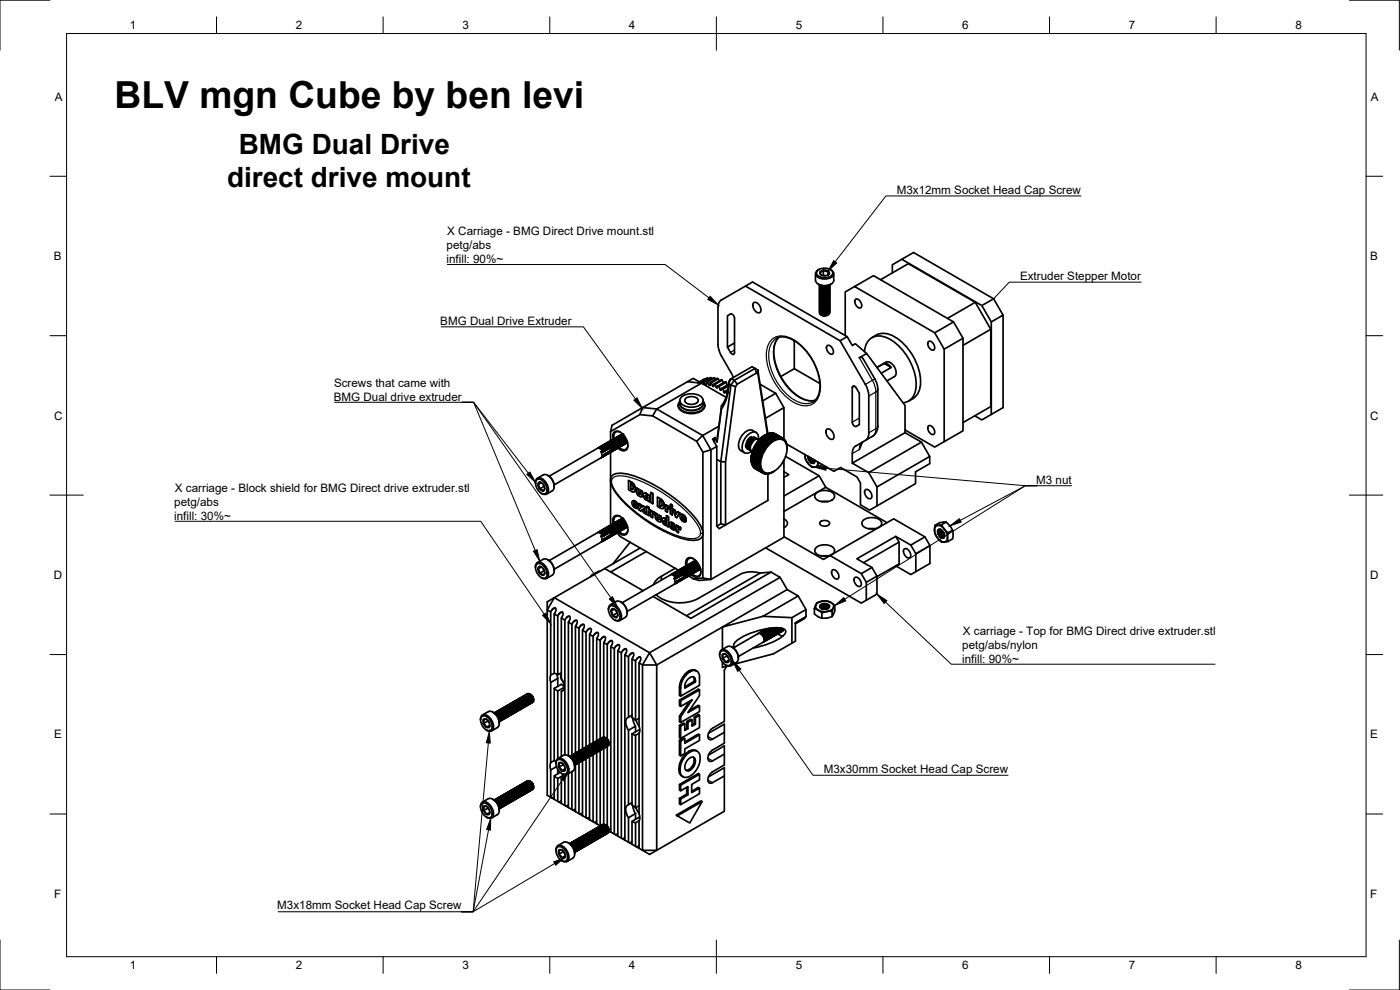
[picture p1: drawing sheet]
<svg xmlns="http://www.w3.org/2000/svg" width="420mm" height="297mm" viewBox="0 0 420 297" stroke-linecap="round" stroke-linejoin="round" font-family="sans-serif">
<defs><g id="words">
<text font-size="11.2" x="34.4" y="32.5">BLV mgn Cube by ben levi</text>
<g font-size="8.4">
<text x="71.7" y="46.1">BMG Dual Drive</text>
<text x="68.1" y="56.1">direct drive mount</text>
</g>
<g font-size="3.5">
<text x="39" y="8.8">1</text>
<text x="88.8" y="8.8">2</text>
<text x="138.8" y="8.8">3</text>
<text x="188.7" y="8.8">4</text>
<text x="238.8" y="8.8">5</text>
<text x="288.7" y="8.8">6</text>
<text x="338.8" y="8.8">7</text>
<text x="388.8" y="8.8">8</text>
<text x="16.4" y="30.2">A</text>
<text x="411.4" y="30.2">A</text>
<text x="269.1" y="58.1">M3x12mm Socket Head Cap Screw</text>
<text x="134.2" y="70.4">X Carriage - BMG Direct Drive mount.stl</text>
<text x="134" y="74.7">petg/abs</text>
<text x="16.2" y="78">B</text>
<text x="134" y="78.9">infill: 90%~</text>
<text x="306.1" y="84">Extruder Stepper Motor</text>
<text x="411.2" y="78">B</text>
<text x="132.1" y="97.6">BMG Dual Drive Extruder</text>
<text x="100.2" y="116">Screws that came with</text>
<text x="16.2" y="125.9">C</text>
<text x="100.2" y="120.2">BMG Dual drive extruder</text>
<text x="411.2" y="125.9">C</text>
<text x="52.5" y="147.5">X carriage - Block shield for BMG Direct drive extruder.stl</text>
<text x="311" y="145.2">M3 nut</text>
<text x="52.3" y="151.7">petg/abs</text>
<text x="52.3" y="155.9">infill: 30%~</text>
<text x="16.2" y="173.7">D</text>
<text x="411.2" y="173.7">D</text>
<text x="289" y="190.4">X carriage - Top for BMG Direct drive extruder.stl</text>
<text x="288.8" y="194.6">petg/abs/nylon</text>
<text x="288.8" y="198.8">infill: 90%~</text>
<text x="16.2" y="221.6">E</text>
<text x="411.2" y="221.6">E</text>
<text x="247.2" y="231.9">M3x30mm Socket Head Cap Screw</text>
<text x="16.2" y="269.4">F</text>
<text x="411.2" y="269.4">F</text>
<text x="83.2" y="272.9">M3x18mm Socket Head Cap Screw</text>
<text x="39" y="290.8">1</text>
<text x="88.8" y="290.8">2</text>
<text x="138.8" y="290.8">3</text>
<text x="188.7" y="290.8">4</text>
<text x="238.8" y="290.8">5</text>
<text x="288.7" y="290.8">6</text>
<text x="338.8" y="290.8">7</text>
<text x="388.8" y="290.8">8</text>
</g>
</g></defs>
<!-- layer: Visible -->
<g fill="none" stroke="#000" stroke-width=".51">
<path d="M270.6 77.8l-2.8 1.6v2.5M216.5 90l7.2-4.2 28.4 16.4 7.6 13.1 .8 1.8 .2 1.7v11.7l-.3 1-.7 .7M216.5 90l-.8 1.1-.2 1.2v11.6l.7 2.3 3.9 7.1M223.7 85.8l2.1-1.2 28.5 16.4M226.2 90.9a1.51 1.51 0 0 1 1.9 1.1 1.05 1.05 0 0 1 .4 1.1 1.05 1.05 0 0 1-1 .8 2.28 2.28 0 0 1-1.3-3zM244.7 82.1l.1 2a3.2 3.2 0 0 0 4.6 1.1l.7-.7 .1-2.4M245.3 81.2a3.3 3.3 0 0 1 4.6 .3 1.55 1.55 0 0 1-1.8 1.8h-1.2a1.41 1.41 0 0 1-1.5-.6 1.41 1.41 0 0 1-.1-1.5zM245.5 85.3a3.9 3.9 0 0 0 3.9 0M245.7 80.9a1.31 1.31 0 0 0-.9 1.4 1.31 1.31 0 0 0 1.2 1.2 3.6 3.6 0 0 0 4.1-1 1.24 1.24 0 0 0-.9-1.6M246 85.5l.3 .6 1.1 .3 1.1-.3 .5-.6-.4 .6-1 .3-1.2-.2-.4-.6M246 85.6h.1M246 86.7v.1"/>
<path d="M246 87h.1M246 87.3h.1M246 88.1v.1M246 88.4v.1M246 89.9h.1M246 90.2h.1M246 90.5h.1M246 91h.1M246 91.3h.1M246 91.6h.1M246 92.7v.1M246 93v.1"/>
<path d="M246 93.3h.1M246 93.9l.2 .4M246.1 81.7l.3 .8M246.1 81.7v.4l.4 .4M246.5 85.7h1.6M246.8 85.7l1 .1M246.8 86.1h1.1M246.8 86.3h1.1M246.8 86.6h1.1M246.8 86.9h1.1M246.8 87.2h1.1M246.8 87.5h1.1"/>
<path d="M246.8 87.8h1.1M246.8 88.1h1.1M246.8 88.4h1.1M246.8 88.6h1.1M246.8 88.9h1.1M246.8 89.5h1.1M246.8 90.1h1.1M246.8 90.6h1.1M246.8 91.2h1.1M246.8 91.8h1.1M246.8 92.4h1.1M246.8 92.9h1.1"/>
<path d="M246.8 93.5h1.1M246.8 94.1h1.1M246.8 94.6h1.1M246.8 85.8h1.1M247 82.7h.7M247.1 81.1l.5 .2a.89 .89 0 0 1 1.2 .8l-.4 .4M247.1 81.1l-1 .6M247.1 81.1v1.5M247.9 89.2h-1.1M247.9 89.8h-1.1M247.9 90.3l-1.1 .1M247.9 90.9h-1.1"/>
<path d="M247.9 91.5h-1.1M247.9 92.1h-1.1M247.9 92.6l-1.1 .1M247.9 93.2h-1.1M247.9 93.8h-1.1M247.9 94.3l-1.1 .1M248.5 81.3v1.2M248.5 81.3a.77 .77 0 0 1 .3 1 .77 .77 0 0 1-.9 .4l-1.4-.2M248.5 81.3a1.96 1.96 0 0 0-2.4 .4M248.7 94.3l-.8 .4-1.1-.1M248.9 85.5l-.7 .5-.9 .1-.7-.1-.6-.5 .6 .5 .6 .1 1-.1 .6-.4M249 85.6l-.2 .6-1.2 .5-1.2-.3-.4-.6"/>
<path d="M249 85.9l-.4 .7-1.2 .4-1.2-.4-.2-.6M249 86.2l-.2 .6-1.2 .4-1.2-.2-.4-.7M249 86.5l-.4 .7-1.2 .3-1.2-.3-.2-.6M249 86.7l-.2 .7-1.2 .4-1.2-.2-.4-.7M249 87l-.4 .8-1.2 .3-1.2-.3-.2-.6M249 87.3l-.2 .6-1.2 .5-1.2-.3-.4-.6M249 87.6l-.4 .7-1.1 .4-1.3-.4-.2-.6M249 87.9l-.2 .6-1.2 .4-1.2-.2-.4-.7M249 88.2l-.4 .7-1.1 .3-1.3-.3-.2-.6M249 88.5l-.2 .6-1.2 .4-1.2-.2-.4-.7M249 88.7l-.4 .8-1.1 .3-1.3-.3-.2-.6M249 89l-.2 .6-1.2 .5-1.2-.2-.4-.7"/>
<path d="M249 89.3l-.4 .8-1.1 .3-1.3-.3-.2-.6M249 89.6l-.2 .6-1.2 .5-1.2-.3-.4-.6M249 89.9l-.4 .7-1.1 .4-1.3-.4-.2-.6M249 90.2l-.2 .6-1.2 .4-1.2-.2-.4-.7M249 90.5l-.4 .7-1.1 .3-1.3-.3-.2-.6M249 90.7l-.2 .7-1.2 .4-1.2-.2-.4-.7M249 91l-.4 .8-1.1 .3-1.3-.3-.2-.6M249 91.3l-.2 .6-1.2 .5-1.2-.3-.4-.6M249 91.6l-.4 .7-1.1 .4-1.3-.4-.2-.6M249 91.9l-.2 .6-1.2 .4-1.2-.2-.4-.7M249 92.2l-.4 .7-1.1 .3-1.1-.2-.4-.3v-.4M249 92.5l-.2 .6-1.2 .4-1.2-.2-.4-.7"/>
<path d="M249 92.7l-.4 .8-1.1 .3-1.1-.2-.4-.3v-.4M249 93l-.2 .5-.3 .4-1.6 .2a.86 .86 0 0 1-.9-.9M249 85.8l-.5 .6-1 .3-1-.2-.5-.6M249 86l-.5 .7-.9 .3-1.2-.3-.4-.5M249 86.3l-.5 .7-1 .3-1-.2-.5-.7M249 86.6l-.5 .7-.9 .3-1-.2-.6-.6M249 86.9l-.5 .7-1 .2-1-.1-.5-.7M249 87.2l-.5 .6-.9 .3-1-.1-.6-.7M249 87.5l-.5 .6-1 .3-1-.2-.5-.6M249 87.7l-.5 .7-.9 .3-1.2-.2-.4-.6M249 88l-.5 .7-1 .3-1-.2-.5-.6M249 88.3l-.5 .7-.9 .3-1-.2-.6-.6"/>
<path d="M249 88.6l-.5 .7-1 .3-1-.2-.5-.7M249 88.9l-.5 .7-.9 .2-1.2-.2-.4-.6M249 89.2l-.5 .6-1 .3-1-.2-.5-.6M249 89.4l-.5 .7-.9 .3-1.2-.2-.4-.6M249 89.8l-.5 .6-1 .3-1-.2-.5-.6M249 90.1l-.5 .6-.9 .3-1-.1-.6-.7M249 90.3l-.5 .7-1 .3-1-.2-.5-.6M249 90.6l-.5 .7-.9 .3-1.2-.3-.4-.6M249 90.9l-.5 .7-1 .2-1-.1-.5-.7M249 91.2l-.5 .6-.9 .3-1-.1-.6-.7M249 91.5l-.5 .6-1 .3-1-.2-.5-.6M249 91.8l-.5 .6-.9 .3-1.2-.2-.4-.6"/>
<path d="M249 92l-.5 .7-1 .3-1-.2-.5-.6M249 92.3l-.5 .7-.9 .3-1.2-.3-.4-.6M249 92.6l-.5 .7-1 .3-1-.2-.5-.6M249 92.9l-.5 .7-.9 .2-1-.1-.6-.6M249 93.2l-.5 .6-1 .3-1-.2-.5-.6M249 93.4l-.5 .7-.9 .3-1.2-.2-.4-.6M249 93.7a1.81 1.81 0 0 1-2.8 .6M249 93.3l-.4 .8-1.1 .3-1.1-.2-.4-.3v-.4M249 93.6l-.2 .6-1.2 .5-1.2-.3-.4-.6M249 85.7v.1M249 86.9h.1M249 87.2h.1"/>
<path d="M249 87.4v.1M249 88h.1M249 88.3h.1M249 88.6h.1M249 89.7v.1M249 90v.1M249 90.3h.1M249 90.9h.1M249 91.2h.1M249 91.4v.1M249 91.7v.1M249 92.6h.1"/>
<path d="M249 92.9h.1M249 93.2h.1M256.5 86l5.6-3.3 24.1 13.9-5.7 3.3zM256.5 86l-2.8 1.6v13.1M256.7 89.8a1.67 1.67 0 0 1 1.9 2.2l-.2 .3a1.67 1.67 0 0 1-1.8-2.2zM264.3 83.9l8.3-4.8 20.1 11.6 4.6 8.1v23.2l-8.3 4.8M280.5 99.9l2.9 4.9v27.7l-2.9 1.6-8.9-5.1M286.2 96.6l2.8 4.9v27.8l-5.6 3.2M292.7 90.7l-8.3 4.8M297.3 98.8l-8.3 4.8M297.5 96.6l3.5-2.1v27.8l-3.5 2zM298.2 89.6l-3.5 2.1"/>
<path d="M301 94.5l-2.8-4.9-24-13.8-3.6 2 24.1 13.9 2.8 4.9M204.5 119.1a4.9 4.9 0 0 1 6.3 .4 1.72 1.72 0 0 1-1.4 2.4 4.7 4.7 0 0 1-5.2-1.1 1.32 1.32 0 0 1 .3-1.7zM205.7 119.6a2.69 2.69 0 0 1 3.8 .4 1.83 1.83 0 0 1-2.5 1.3 1.17 1.17 0 0 1-1.2-.4 1.17 1.17 0 0 1-.1-1.3zM206.3 114.5l1.7-1 1.9 1.1M206.3 114.5l4.2 .5M206.3 114.5l-13.4 7.8M210.2 114.7h-.2M210.5 115l-13.4 7.7M210.5 115l7.4 4.2M211 114.6l.1 .7M211.2 114.5l.7 1 .1-.9M211.2 114.5l-.2 .1"/>
<path d="M211.4 113.8l.1 .1M211.4 113.8l-1.9 1.1M211.4 113.8l-.2 .1M212 114.6h.3M212.3 113.5l-2.1 1.2 .2 .2M212.3 114.6l.7 1.1 .2-.9M212.3 113.5l.2 .2M212.3 113.4l-2.3 1.3v.2M213.1 113.3l-2.1 1.3M213.2 114.8h.3M213.3 113.3h-.2M213.3 113.3l.3 .4"/>
<path d="M213.3 113.3l-2.1 1.2M213.4 114.9l.6 1.1 .4-.8M214.4 115.2l.2 .1M214.4 113.4l.3 .5M214.4 113.4l-2.1 1.2M214.4 113.4l-2.4 1.2M214.6 115.3l.6 1.1 .3-.6M215.3 113.5l-2.1 1.3M215.3 113.5l.3 .1M215.6 115.8l.2 .1M215.6 113.6l.3 .7M215.6 113.6l-2.2 1.3"/>
<path d="M215.8 115.9l.3 1a.23 .23 0 0 0 .2 .2 .23 .23 0 0 0 .2-.3l.2-.3M216.7 114.1l.3 .8M216.7 114.1l-2.1 1.2M216.8 116.5l.2 .2M216.8 114.1l-.3-.2-2.1 1.3M217 116.7l.2 1a.32 .32 0 0 0 .4 .2 .32 .32 0 0 0 .2-.4l.1-.1M217.7 114.5l-2.2 1.3M217.7 114.5l.3 .2M217.9 117.4l.3 .3M218 114.7l.2 1M218 114.7l-2.2 1.2M218.2 117.7v.4"/>
<path d="M218.4 117.6l-.2 .1M218.5 117.1l-.6 .3M218.7 115.8l-1.7 .9M218.7 115.4l-2 1.1M218.7 115l.7 .5M219.4 115.5l-3.1 23 1.4 .1M219.4 115.5l1.3 .5M219.5 113.6l-.8 .9M219.5 113.6l-.8 1.3v-.4M220.4 102.9l-2.1 1.2 1.1 1.9 .6 .3 .4-.5v-10.3l-.2-.8-.7-.5-1.2 .5v9.4M220.7 116l-3 22.6v18.9l-1.9 1.1-.7-.8v-23.9l-1.7 1.1v38.8l21.9-12.6v-23.1M221.3 115.2l5.7-3.3 .5 .3 2.8 18"/>
<path d="M221.3 115.2l-1-1.1-.9 1.4M221.3 115.2l-.6 .8M226.6 110.5l-6.3 3.6-.8-.5M226.6 110.5l-.9-.5-6.2 3.6M226.6 110.5l.4 1.4M226.6 110.5l.8 .5M227.4 111l.1 1.2M227.4 111l3 19.2M228.1 115.3l4.7 2.7M232.8 118l2.5 4.3M232.8 118l-3.9 2.3M233 101.5l1.2-.4h1.1l1.4 .3 1.5 .7 2.8 2.3 2.8 3.6 1.7 4 .6 3.3-.1 1.9-.6 1.8-.6 1-.9 .6"/>
<path d="M233.7 101.2l-.7 1-.5 1.2-.2 3 .6 3.3 1.5 3.4 2.1 3.1 2.9 2.6 1.4 .8 1.5 .5h2.3M238.1 102.1l.3 .4v8.1l7.7 4.5M238.4 110.6l-4.1 2.4M248.2 103.7a1.67 1.67 0 0 1 1.9 2.2l-.2 .3a1.67 1.67 0 0 1-1.8-2.2zM252.1 102.2l2.2-1.2 1.5 2.7 .9-.6 3.4 3M256 115.8l.4 .1 .4 .3 1.1 1.8v9.4l-1.1 .6-.8-.6-.2-.7v-10.4zM259.4 105.5a4.5 4.5 0 0 1 6.9-4.1 16.4 16.4 0 0 1 8.5 15.5 4.4 4.4 0 0 1-3.8 3.9M261.7 101.3a6 6 0 0 1 7.8 .4 16.9 16.9 0 0 1 6.7 13.9 5.3 5.3 0 0 1-3.5 4.8M263.2 110.3l2.1-1.3 2.1 1.3-2.9 1.7M263.2 110.2l2.7-1.5a2.9 2.9 0 0 1 3.1 3.1l-.3 .9-.3 .3-2.2 1.3M265.3 109a2.13 2.13 0 0 1 2.2 1.2M278.6 102.5a1.67 1.67 0 0 1 1.9 2.2l-.2 .2a1.67 1.67 0 0 1-1.8-2.2z"/>
<path d="M289 101.5l-5.6 3.3M179.5 134.5l.8-.1 .8 .7M179.6 134.4l.7-.1 .8 .8M179.8 134.3l.3-.2 .6 .1 .7 .7M179.9 134.1l.9 .1 .7 .7M179.9 134.1v.1M180.1 134.6l.8 .7M180.1 134.1l.8-.2 .9 .8M180.3 134l.7-.1 .8 .8M180.5 133.9l.3-.2 .5 .1 .9 .7M180.6 133.8h.9l.7 .7M180.8 135.3l-.5 .3 .4 1.1-.2 .6 .4-.2"/>
<path d="M180.8 135.3h.1M180.8 135.3l-.9-.8h-.5l-14.6 8.4M180.8 135.3l.2 .3M180.8 133.7l.8-.2 .9 .8M180.8 135.4l.1 .2M180.8 137.1l-14.5 8.4M180.8 135.3v.1M180.9 134.8l.4 .6M180.9 137.1h.1M180.9 137l-.1 .1M180.9 137v.1M181 133.6h.8l.7 .7"/>
<path d="M181 137l-.1 .1M181 135.6h-.1M181 137h-.1M181.1 135.1l-.1 .5M181.1 136.5l-.1 .1M181.1 136.5l.2 .3M181.1 136.5l-.1 .5M181.1 135.1l.2 .3M181.1 135.1h.1M181.2 133.5l.8-.2 .9 .8M181.3 134.6l.4 .6M181.3 136.8l-.1 .1"/>
<path d="M181.3 136.8l-.3 .1M181.3 136.8h.1M181.4 133.3h.7l.8 .8M181.4 133.3l-.1 .1M181.4 136.3l-.1 .5M181.4 136.3v.1M181.4 134.9l-.1 .5M181.4 136.3l.3 .3M181.4 136.3h.1M181.5 134.9l.2 .3M181.5 134.9h-.1M181.5 133.3l.3-.2 .7 .1 .8 .7 .3 1.2-.1 .4-.4 .2"/>
<path d="M181.6 134.4l.5 .6M181.6 136.6v.1M181.7 136.6l-.3 .1M181.7 133.1h.7l.7 .6 .6 1.2-.3 .7M181.7 136.6h-.1M181.7 136.6h.1M181.8 136v.2M181.8 134.7l-.1 .5M181.8 136l.2 .4M181.8 136l-.1 .6M181.8 134.7l.3 .3M181.8 134.7h.1"/>
<path d="M181.9 133.1l.7-.2 .9 .8 .5 1-.2 .7-.3 .1M182 134.2l.4 .6M182 136.4l-.1 .1M182 136.4l-.3 .1M182 133l.8-.1 .8 .7 .4 1v.6l-.3 .3M182.1 136.4h-.1M182.2 135.9h-.1M182.2 134.5l-.1 .5M182.2 135.9l.2 .3M182.2 135.9l-.1 .5M182.2 134.5l.2 .3M182.2 134.5h.1"/>
<path d="M182.2 132.8l.9-.1 .8 .8 .4 1.3-.4 .5M182.3 134l.5 .6M182.3 136.2v.1M182.4 136.2l-.3 .1M182.4 136.2h-.1M182.4 136.2h.1M182.4 132.7l.8 .1 .9 .9 .3 1.1-.4 .4M182.4 132.7h.1M182.5 135.7l-.1 .5M182.5 135.6v.1M182.5 134.3l-.1 .5M182.5 135.6l.2 .4"/>
<path d="M182.5 134.3l.3 .3M182.5 134.3h.1M182.6 132.7l.8-.2 .9 .9 .4 1.1-.5 .6M182.7 133.8l.4 .6M182.7 136l-.1 .1M182.7 136l-.3 .1M182.8 136h-.1M182.8 132.5h.7l.9 1 .3 1-.3 .5M182.8 132.5h-.1M182.8 135.5v.5M182.9 135.4l-.1 .1M182.9 134.1l-.1 .5"/>
<path d="M182.9 135.4l.2 .4M182.9 134.1l.2 .3M182.9 134.1h.1M182.9 132.4l.7-.1 1 .7 .4 1.2-.1 .6-.3 .1M183 133.6l.6 .9M183.1 135.8l-.3 .1M183.1 132.3l.9 .1 .6 .6 .5 1.1-.3 .7M183.1 135.8l-.1 .1M183.1 135.8h.1M183.2 134.1l-.1 .3M183.2 134.1v1.2M183.2 135.2v.1"/>
<path d="M183.2 135.2l-.1 .6M183.2 129.5l8.8-5.1 3.9 .4 13.2 7.6 1.8 3.3v37.7l-2.8 .3M183.2 129.5v2.8M183.2 135.7v8.4M183.3 132.3l.7-.2 1 .7 .4 1.4-.5 .5M183.4 133.4l.5 .9M183.4 135.6h-.1M183.5 132.1l.8 .1 .7 .7 .4 .9-.3 .8M183.5 132.1h-.1M183.6 132l.4-.1 .6 .1 .8 .7 .3 1.3-.4 .5M183.7 133.2l.6 .9M183.8 131.9h.7l.8 .6 .5 1.2-.3 .7a1.63 1.63 0 0 0 2.8 0 4.4 4.4 0 0 0-3.3-5 1.77 1.77 0 0 0-1 2.5l.7-.2 .9 .7 .5 1.2-.1 .5-.3 .2"/>
<path d="M184.1 133l.5 .9M184.1 131.7l.9 .1 .7 .6 .4 1.1-.2 .7M184.4 131.6l.8-.1 .8 .7 .4 1.4-.4 .5M184.4 132.8l.6 .9M184.5 131.5h.8l.7 .6 .5 1.1-.3 .8M184.7 131.4l.4-.2 .5 .1 .8 .8 .4 1.3-.4 .5M184.8 132.6l.5 .9M184.8 134.8h.1M184.9 131.3l1 .1 .7 .8 .2 1.2-.3 .4M184.9 131.3h-.1M185.1 131.2l.3-.2 .6 .1 .9 .9 .3 1.1-.5 .6M185.1 132.4l.6 .9"/>
<path d="M185.2 131.1l.9 .1 .7 .6 .4 1.1-.3 .7M185.4 131l.8-.1 .9 .7 .4 1-.1 .7-.3 .2M185.5 132.2l.6 .9M185.6 130.9h.8l.6 .6 .5 1-.2 .9M185.8 130.8l.3-.2 .6 .1 .7 .7 .5 1.3-.5 .6M185.9 132l.5 .9M185.9 134.2h-.1M185.9 130.7l1 .1 .8 .9 .2 1-.3 .5M185.9 130.7h.1M186.1 130.6a.85 .85 0 0 1 1.2 .1M186.2 131.7l.6 1M186.2 129.7a1.31 1.31 0 0 0-1.5 0 1.31 1.31 0 0 0-.5 1.5l.1 .5"/>
<path d="M186.3 130.5l.9 .1M186.3 130.5h.1M186.6 131.6l.5 .9M186.8 130.2l-.2 .1M186.9 130.2l-.4 .2M186.9 131.3l.6 1M186.9 133.6h.1M187.3 131.1l.5 1M187.3 133.4h-.1M188.2 132.4l-.1 .4-.3 .3M188.3 132.5l-.4 .5M188.3 132.8h.1"/>
<path d="M188.3 132.8h-.2M188.4 133.5a1.31 1.31 0 0 1-.7 1.4 1.31 1.31 0 0 1-1.6-.4l-.3-.3M192.9 122.3l-9.2 5.3-.5 1.9M192.9 122.3l-.9 2.1M192.9 122.3l4.2 .4M197.1 122.7l-1.2 2.1M197.1 122.7l13.8 8M203.5 121.5a2.92 2.92 0 0 0 3.2 2.6 4.5 4.5 0 0 0 4.7-1.8l.1-.8M204 120.2a2.45 2.45 0 0 0 2.7 2.9 3.5 3.5 0 0 0 4.3-2M204 120.4a1.73 1.73 0 0 0 1 2.9 5.4 5.4 0 0 0 6.4-1.1 1.49 1.49 0 0 0-.4-1.8M210.9 130.7l2.5 4.3-2.5 .7M210.9 130.7l-1.8 1.7"/>
<path d="M211 120.2v.9M214.6 131.3l-.8 .4 1.3 2.2M214.6 131.3l-.2 1.4M214.6 131.3l.6 1.3M215.1 137.8l1.2 .7v18.7l-1.2 .6M215.7 127.9l-4.8 2.8M216.5 122.7l-1.3 9.9M216.6 121.7l1.5-2.9 .6-3.7-.2 2.2-.4 2.3-1.6 3.1M216.6 121.7l-.1 1M216.6 121.7l-1.4 10.9M223.8 133.6l.1 .7 .5 .3M225.1 131.7l-.8 1.4"/>
<path d="M225.4 137.8l2.5 1.4M225.4 137.7l2.3 1.3M225.4 138l2.3 1.3M225.4 137.6v.2M225.5 138v.2M225.5 137.7v-.2l2.2 1.3M225.5 138.3l2.5 1.4-.2 .1M225.5 137.3l2.4 1.4-.2 .1M225.5 137.1v.1M225.5 137.3l-.1 .7M225.5 138.3v.2M225.5 138.2l2.2 1.3"/>
<path d="M225.5 137.1v.2M225.5 138.2v.1M225.5 138.5v.2M225.5 137.2l2.3 1.3M225.5 138.5l2.3 1.3M225.5 131l-.9 .7-.6 1.1-.1 1.2 .7 .7M225.5 136.9l2.5 1.3M225.5 138.7l2.3 1.3M225.5 136.9v.3M225.5 136.8v.1M225.5 136.8l2.5 1.4M225.6 136.6l2.4 1.6"/>
<path d="M225.6 138.7v.2l2.2 1.4 .2-.1M225.6 138.7l2.4 1.5M225.6 138.7h.1M225.6 136.6l-.1 .2M225.6 138.9v.2M225.6 135.3l.2 .2M225.6 136.4v-.2l2.5 1.5M225.6 136.4l2.3 1.3M225.6 139.2l2.3 1.2M225.6 136.4v.2M225.6 132l-.8 1.4M225.7 136.1h.1"/>
<path d="M225.7 139.2l2.2 1.5M225.7 136.1v.1M225.7 139.4l2.3 1.5M225.7 136.1l2.2 1.3M225.8 135.8l2.5 1.3M225.8 135.8l-.1 .3M225.8 135.7v.1M225.8 135.7l2.5 1.4M225.8 135.5h.1M225.8 135.5l2.5 1.5M225.8 135.5v.2M225.8 139.6l.1 .1"/>
<path d="M225.8 129.2l1.1 .6M225.9 129.1a3.5 3.5 0 0 0-3.9 2.8 2.63 2.63 0 0 0 1.4 3.9M225.9 139.7l.1 .2M225.9 135.5l2.2 1.3M225.9 139.7l2.2 1.3M226 139.9l2.2 1.3M226 135.2l-.1 .3M226 135.1l2.2 1.4M226 135.1l2.5 1.5M226 135v.1M226 134.9h.1M226 134.9l2.5 1.5"/>
<path d="M226.1 140v.1M226.1 134.9l2.2 1.3M226.1 132.3l-.6 1M226.2 134.7l2.3 1.3M226.2 134.7l-.1 .2M226.2 134.5v.2M226.2 134.5l2.5 1.5M226.3 134.4l2.5 1.4M226.3 134.4l-.1 .1M226.3 134.4h.1M226.3 134.4l2.3 1.3M226.5 134v.1"/>
<path d="M226.5 134l2.5 1.4M226.5 134.1l2.2 1.3M226.5 134.1l-.2 .3M226.5 133.8v.2M226.5 133.8l2.5 1.5M226.6 131.3l-.6-.1-.5 .2-.9 1-.4 1.6 .2 .5 .5 .4M226.6 133.8h-.1M226.6 133.8l2.3 1.3M226.8 133.5l2.5 1.4M226.8 133.5l-.2 .3M226.8 131.5l-.5-.3-.4 .1-1.2 1.3-.3 1.5 .2 .7 .4 .2M226.9 133.3l2.4 1.5"/>
<path d="M226.9 133.3l-.1 .2M226.9 133.3h.1M226.9 133.3l2.3 1.3M227.1 133h.1M227.1 133l2.5 1.4M227.1 133l2.3 1.3M227.1 133l-.2 .3M227.1 131.6l-.3-.1-.6 .1-1.2 1.3-.2 1.6 .6 .7M227.2 132.8l-.1 .2M227.2 132.8l2.5 1.5-.1-.2M227.2 132.8l2.4 1.3M227.3 131.7l-.4-.2-.5 .1-1.1 1.1-.4 1.6 .1 .6 .5 .4"/>
<path d="M227.5 132.5h.1M227.5 132.5l2.5 1.4M227.5 132.5l2.2 1.3M227.5 132.5l-.2 .2M227.6 132.3l2.3 1.3M227.6 132.3l2.5 1.5M227.6 132.3l-.1 .2M227.6 131.9a1.66 1.66 0 0 0-.6-2.1 1.66 1.66 0 0 0-2.2 .4 4.8 4.8 0 0 0-1.8 5.2 1.69 1.69 0 0 0 2.6 0M227.7 139.5l.3 .2M227.7 139l.2 .2M227.7 139.3v.2M227.7 138.8v.2"/>
<path d="M227.8 139.8v.2M227.8 138.5l.2 .1M227.8 138.2v.3M227.8 132l-.8-.3-.7 .4a3.1 3.1 0 0 0-.9 3.1l.2 .1M227.8 132h.1M227.8 132l2.5 1.5M227.9 132l-.2 .3M227.9 137.7l-.1 .2M227.9 137.4l.2 .2M227.9 139.2l-.2 .1M227.9 131.9l2.5 1.4M228 131.9l-.1 .1"/>
<path d="M228 138.6v.1M228 137.1v.3M228.1 131.8l-.2 .1M228.1 131.8l2.2 1.3M228.1 137.7h-.2M228.1 136.8l.2 .2M228.2 136.5l.3 .1M228.2 136.5l-.1 .3M228.2 131.6h.1M228.3 131.6l2.2 1.3M228.3 131.6l-.2 .2M228.3 136.9v.2"/>
<path d="M228.3 136.2l.2 .2M228.4 131.5l-.1 .1M228.5 136h.2M228.5 136l-.2 .2M228.5 131.4l-.2 .1 2.5 1.4M228.5 131.4l2.3 1.3M228.5 136.4v.1M228.6 135.7l.2 .1M228.7 131.2h.1M228.7 131.2l2.2 1.3M228.7 131.2l-.2 .2M228.7 135.4h.3"/>
<path d="M228.7 135.4l-.1 .3M228.8 135.8l-.1 .2M228.8 131.1l-.1 .1M228.9 135.1l.1 .2M228.9 131l-.1 .1 2.5 1.5M228.9 131l2.3 1.3M229 134.9l-.1 .2M229.1 135.3l-.1 .1M229.1 130.9h.1M229.1 130.9l2.3 1.3M229.1 130.9l-.2 .1M229.2 134.6l.1 .2"/>
<path d="M229.2 130.8l-.1 .1M229.4 134.3l.2 .1M229.4 130.7l-.2 .1 2.5 1.5M229.4 130.7l2.2 1.3M229.4 134.8l-.1 .1M229.4 134.3l-.2 .3M229.4 130.7a8.7 8.7 0 0 0-3.9 6.8M229.6 130.6l-.2 .1M229.6 130.6l2.2 1.3M229.6 130.5v.1M229.6 130.5h.2l2.3 1.2M229.6 130.5l2.5 1.5"/>
<path d="M229.7 134.2l-.1 .2M229.7 125.5l5.6-3.2v9.5l-.1-.1M229.7 133.8l.3 .1M229.7 133.8l-.1 .3M229.9 133.6l.2 .2M230 130.3l2.6 1.5M230 130.3l-.2 .1M230.1 133.8l-.1 .1M230.1 130.3h.1M230.3 130.2l-.2 .1M230.3 130.2l2.2 1.3M230.3 133.5l-.2-.1-.2 .2"/>
<path d="M230.3 133.1l.1 .2M230.4 133.3l-.1 .1M230.5 130.1l-.2 .1M230.5 130.2l2.2 1.3M230.5 130.2l.2-.1 2.2 1.3M230.5 130.2l2.5 1.4M230.5 130.2h.1M230.5 132.9l-.2 .2M230.7 130.1l2.5 1.2M230.8 132.7v.2M230.8 132.9h-.3M230.9 133.4a3.7 3.7 0 0 1 4.2-1.4 3.7 3.7 0 0 1 .9 4.3 7.8 7.8 0 0 1-5.3 5.7 2.34 2.34 0 0 1-2.4-2.8l.5-2.7 .9-1.6z"/>
<path d="M230.9 132.5h.4M231 132.5l-.2 .2M231.1 130l2.5 1.3M231.1 130l2.3 1.3v.2l-.2-.1M231.1 130l-.2 .1M231.2 132.3l.1 .3M231.4 132.2h.3M231.4 132.2l-.2 .1M231.5 129.9l-.1 .1M231.5 129.9l2.3 1.3M231.5 129.9l2.7 1.6M231.6 132l.1 .3"/>
<path d="M231.8 131.9l.2 .1M231.8 131.9l-.2 .1M231.9 129.9l-.1 .1M231.9 129.9l2.3 1.4M231.9 129.9l.2 .1M232.1 131.7v.3M232.1 131.7l.5 .1M232.1 130l2.3 1.3M232.2 132h-.2M232.3 130l2.6 1.5v.2M232.3 130l2.2 1.3v.2M232.3 130l-.1 .1"/>
<path d="M232.5 131.5l.1 .3M232.6 130.2h.1M232.7 130.2l2.2 1.3M232.7 131.5h-.2M232.7 131.5l.3 .1M232.9 131.4l.1 .2M233.2 131.3l.2 .2M233.2 131.3l-.2 .1M233.6 131.3l.2 .1M233.6 131.2l-.2 .1M233.6 131.4l.2 .1M233.8 131.2v.3"/>
<path d="M233.8 131.2h.2M234 131.4l.2 .1M234.2 131.3v.2M234.2 131.3h.2M234.4 131.3l.1 .2M234.4 131.5h.1M234.5 131.3l.3 .3M234.8 131.6l.1 .1M234.9 131.5l.1 .1M235 131.6l.1 .2M235 131.6l.2 .1M235.2 131.7l-.1 .1"/>
<path d="M235.3 131.8l.1 .2M235.3 131.9l.1 .1M235.5 131.9l.2 .3M235.6 132.2h.1M235.7 132.2l.1 .2M235.8 136.9l10 5.9 2 3.4 18.4 10.6M235.8 132.4v.2M235.9 132.6h.1M235.9 132.6l.1 .2M235.9 132.8l.1 .2M236 133h.1M236 133l.1 .2"/>
<path d="M236.1 133.2l14.2 8.2 2-1.1 4.9 2.8 1 1.8v6.6l2.8 1.6 2.2-1.3v-5.7l-2.5-4.3-4.9-2.8M236.1 133.2v.2M236.1 133.4v.1M236.1 133.4h.1M236.1 133.4l.1 .4M236.2 133.9v.7M236.2 134.3v.1M241.6 136.6l.1 1.1 .8 1.4a1.81 1.81 0 0 0 1.9 1.1h.1M241.6 136.6a3.8 3.8 0 0 0 2.9 3.6M241.6 136.4v.2zM242.5 136.9a1.84 1.84 0 0 0 1.8 2M242.9 137.2l.2 .6"/>
<path d="M243 137.2l.6 1.2M243 137.4l.5 1M243.1 137.8l.5 .6M243.1 137.8l.5 .9 .7 .2M243.4 137.4l.4 .8 .7 .2M243.5 137.5l.4 .7 .6 .2M243.5 137.5l.4 .7M243.5 138.9l-.8-1-.1-.9 .2 .9 .4 .7 .5 .3 .5 .1M244.1 137.8v.1a.42 .42 0 0 1 .3 .7 .42 .42 0 0 1-.8-.2M244.3 138l.3 .2-.3 .7M245.4 138.6l.2 1.4M245.5 138.6l-.1 .6a1.07 1.07 0 0 1-.9 1"/>
<path d="M245.6 140l-1.1 .2M246.7 139.4l-1.1 .6M248.1 128.8a1.51 1.51 0 0 1 2 1.2 1.05 1.05 0 0 1 .3 1.1 1.05 1.05 0 0 1-.9 .7 2.28 2.28 0 0 1-1.4-3zM256.8 133.8l-.6 .7-.4 1v3.5l15.8-9.2v-8.1l-11.5-15.6-2.2 1.2a.77 .77 0 0 1 1.2 .4l3.5 6 .7 1.9 .1 12.4-.3 1.4-.9 1.2-5.4 3.2M258.9 132.6l-1 2.3M271.6 129.8l4.9 2.9 2.5 4.3v2.1l-4.2 2.5v3.5l-11.6 6.7M276.5 132.7l-15.8 9.1M278.6 127.8a1.67 1.67 0 0 1 1.9 2.2l-.2 .2a1.67 1.67 0 0 1-1.8-2.1zM279 137l-15.8 9.1M297.5 124.3l-2.8 1.7-2.2-1.2M160.7 145a1.33 1.33 0 0 1 .7-1.6 1.33 1.33 0 0 1 1.7 .5 3.6 3.6 0 0 1 1.2 4 1.29 1.29 0 0 1-1.8 .1M161 144.1a1.55 1.55 0 0 1 2.3 .7l.7 1a1.41 1.41 0 0 1 .2 1.6 1.41 1.41 0 0 1-1.3 .8 3.3 3.3 0 0 1-1.9-4.1z"/>
<path d="M161.3 143.5l1.7-1a3.2 3.2 0 0 1 3.3 3.5l-.2 .9-.3 .3M162.4 144.8l-1 .6M162.5 144.9a.62 .62 0 0 0-.7 0 .62 .62 0 0 0-.2 .7l.2 .2a.93 .93 0 0 0 .8 1.2l.4 .3M163 145.4l.4 .6M163.3 146l-1.4 .7M163.5 146.6l-.5 .7M163.5 146.6a1.78 1.78 0 0 0-1.8-1.9 1.74 1.74 0 0 0 1.3 2.6M163.5 146.6l-.1 .5-.4 .2M164.4 142.6l.2 .1M164.6 142.7l1.2 1.3 .5 1.2v.8M165.8 147.3l-1.8 1M179.5 159.8l.8-.1 .8 .7"/>
<path d="M179.6 159.7l.7-.1 .8 .8M179.8 159.6l.3-.2 .6 .1 .7 .7M179.9 159.5h.9l.7 .7M180.1 159.9l.8 .7M180.1 159.4l.9-.1 .8 .7M180.3 159.3h.7l.8 .7M180.5 159.2l.4-.2 .4 .1 .9 .7M180.6 159.1l.7-.1 .9 .8M180.8 159l.4-.2 .5 .1 .8 .7M181 158.9h.8l.7 .7M181.2 158.8l.8-.1 .9 .7M181.3 159.9l.4 .6"/>
<path d="M181.4 158.7h.7l.8 .7M181.4 158.7h-.1M181.5 158.6l.3-.2 .7 .1 .8 .8 .3 1.1-.1 .4-.4 .2M181.6 159.7l.5 .6M181.7 158.5l.7-.1 .7 .6 .6 1.2-.3 .7M181.9 158.4l.7-.2 .9 .8 .5 1-.2 .7-.3 .1M182 159.5l.4 .6M182 158.3l.8-.1 .7 .7 .5 1v.6l-.3 .3M182.2 159.8l-.1 .5M182.2 159.8l.2 .3M182.2 159.8h.1M182.2 158.2l.4-.2 .5 .1 .8 .7 .4 1.3-.4 .5"/>
<path d="M182.3 159.3l.5 .6M182.4 158.1h.8l.8 .7 .4 1-.4 .8M182.5 159.6l-.1 .5M182.5 159.6l.3 .3M182.5 159.6h.1M182.6 158l.8-.2 .9 .9 .4 1.1-.5 .6M182.7 159.1l.4 .6M182.8 157.8l.8 .1 .6 .5 .5 1.2-.3 .7M182.8 157.8h-.1M182.9 159.4l-.1 .5M182.9 159.4l.2 .3M182.9 159.4h.1"/>
<path d="M182.9 157.8l.6-.2 1.1 .7 .4 1.3-.1 .5-.3 .1M183 158.9l.6 .9M183.1 157.7l.7-.1 .8 .6 .5 1.3-.3 .7M183.2 159.4l-.1 .3M183.2 159.4l.1 .6-.1 .6M183.2 159.4v1.2M183.2 144a2.1 2.1 0 0 1 2.5-2 28.7 28.7 0 0 1 14.4 5.8 30.8 30.8 0 0 1 10.4 10.4 2.35 2.35 0 0 1 .4 2.5 2.35 2.35 0 0 1-2.1 1.4 22.3 22.3 0 0 1-11.5-3.8l-5-3.2-4.7-4-3.1-3.8-1-1.9-.3-1.4M183.2 144.1v13.3h.9l.9 .8 .4 1.3-.5 .5M183.4 158.7l.5 .9M183.5 157.4l.8 .1 .7 .7 .4 .9-.3 .8M183.5 157.4h-.1M183.6 157.4l.8-.2 1 .8 .3 1.3-.4 .5"/>
<path d="M183.7 158.5l.6 .9M183.8 157.2h.7l.8 .6 .5 1.2-.3 .7M184.1 158.3l.5 .9M184.1 157l.9 .1 .7 .6 .4 1.1-.2 .7M184.4 157l.6-.2 1 .7 .4 1.4-.4 .5M184.4 158.1l.6 .9M184.5 156.8h.8l.7 .6 .5 1.1-.3 .8M184.7 156.7l.3-.1 .7 .1 .7 .7 .4 1.3-.4 .5M184.8 157.9l.5 .9M184.8 156.6h.8l.8 .6 .4 1.1-.3 .8M185.1 156.5l.3-.2 .6 .1 .9 .9 .3 1.1-.5 .6M185.1 157.7l.6 .9"/>
<path d="M185.2 159.9l.8 1 17.6 10.2M185.3 156.4l.8 .1 .7 .6 .4 1.1-.3 .7M185.3 156.4h-.1M185.4 156.3l.8-.1 .9 .7 .4 1-.1 .7-.3 .2M185.5 157.5l.6 .9M185.5 159.7h.1M185.6 156.2h.8l.6 .6 .5 1-.2 .9M185.7 159.6l.3-.2 .1-.5-.5-1.2-.9-.7-.7 .1a1.62 1.62 0 0 1 1.4-2.4 4.4 4.4 0 0 1 2.7 5.4 1.76 1.76 0 0 1-2.6-.4M185.8 156.1l.3-.2 .6 .1 .7 .7 .5 1.4-.5 .5M185.9 157.3l.5 .9M185.9 159.5h-.1M185.9 156l.6-.1 .9 .7 .5 1.1-.3 .8"/>
<path d="M186.1 155.9a.85 .85 0 0 1 1.2 .1M186.2 157.1l.6 .9M186.2 155a1.31 1.31 0 0 0-1.5 0 1.31 1.31 0 0 0-.5 1.5l.1 .5M186.3 155.8l.9 .1M186.6 156.9l.5 .9M186.8 155.5l-.2 .1M186.9 155.5l-.4 .2M186.9 156.7l.6 .9M186.9 158.9h.1M187.3 156.4l.5 1M187.3 158.7h-.1M188 158.3h-.1"/>
<path d="M188.2 157.7l-.1 .4-.3 .3M188.3 157.8l-.3 .5M188.3 158.1l-.2 .1M188.3 158.1h.1M188.4 158.8a1.31 1.31 0 0 1-.7 1.4 1.31 1.31 0 0 1-1.6-.3l-.3-.3M188.6 144.2v2.7l1.6 .7 .3-.3 .2-.5M189.2 146.7h.2h-.2v-1.5l.6 .4a.69 .69 0 0 1 .3 .7 .69 .69 0 0 1-.5 .6l-.2-.1M189.3 145.2v1.4M189.4 146.7l.5 .1M189.5 144.7l.8 .9 .4 1.2M189.6 144.7l.9 1 .3 1M189.6 144.7l-1-.5 .9 .5"/>
<path d="M189.6 144.7h-.1M189.9 150.3l.4-.1 .5 .3 .5 .6 .2 .8M190.2 145.3h-.1M190.3 151.3l.1 .4 .4 .2M190.3 150.9h-.1M190.3 150.9l.6 .3M190.3 150.8l-.1 .1M190.3 150.8l.6 .5-.7-.4M190.4 150.8l-.1 .1M190.5 147.4h.1M190.6 150.4h-.1M190.6 146.1h.1"/>
<path d="M190.6 151.9h.1M190.8 146.7l-.2 .6-.3 .2M190.8 146.7l-.1 .1M191 146.5l.1 1.5 1 1a.38 .38 0 0 0 .4 .1 .38 .38 0 0 0 .2-.5M191.3 151.2v.1M191.4 151.9l-.2-.8-.4-.5a.71 .71 0 0 0-1.1-.2 .71 .71 0 0 0 .1 1.1l.5 .7a.61 .61 0 0 0 1.1 0M191.5 152.2l-.3 .3M191.5 152.2l-.7-.3 .6 .3M191.5 152.2h-.1M191.5 151.9l-1.3-.6 .2 .5 .4 .1M191.5 151.9l-.1 .1M191.7 147.8l.4 .6"/>
<path d="M191.7 146.8v1M191.7 146.8l-.7-.3 .6 .3M191.7 151.1l.6 1.2-.8 .6 .8 .4 .4-.3M191.7 148.1v.1M191.9 148.3v.1M192.2 147.1l-.1 1.2h-.4l-.1-.4M192.4 151.5l-.7-.4 .8 .4 .3 .5M192.5 151.5l.2 .6 .3-.2M192.7 147.5l-.5-.4 .6 .3v1.2M192.8 148.6l-.2 .4M192.8 147.4l-.1 1.2M192.8 148.6h-.1"/>
<path d="M193.1 152.7l.8 1.5M193.3 148l.5-.1 .6 .5v.2l-1-.7-.3 .3-.1 .4 .5 1.2 .5 .3 .4-.1M193.6 148.9a.37 .37 0 0 1 .5-.2 .37 .37 0 0 1 .2 .4v.4h-.3M193.6 148.9l.1 .3M193.7 148.9l.1 .3M193.7 148.9h-.1M193.7 149.2l.3 .3M193.8 148.7l-.1 .2M193.8 152.2l-.7 .5M193.8 152.2l-.8-.3 .7 .4M193.8 152.2l-.7 .5 .8 1.5-.8-.4-.4-.8-.4 .3M193.8 149.2l.3 .3"/>
<path d="M193.8 149.2h-.1M193.9 148h-.1M194.1 149.5h.2M194.1 149.5h-.1M194.1 152v.5l-.2-.1M194.1 152.4h-.2l.2 2 .6 .3M194.2 148.3h.1M194.4 150.1h-.1M194.7 152.3l-.6-.3 .7 .2v.6M194.7 152.9l.3 .1M194.8 152.2v.6M194.8 153.4l-.1 1.3v-1.3l.3 .2"/>
<path d="M194.8 152.8l.3 .2-.1 .6M194.9 148.7l-.5-.3 .6 .3v1.8l-.6-.3v-.2M195 148.7l-.1 1.9M195.1 153l-.1 .6M195.2 153.1v1.9l.6 .3 .1-1.1M195.3 147.8v3l.6 .3v-3l-.6-.3 .6 .3M195.8 153.5l-.6-.4 .7 .3v.3M195.9 153.4l-.1 .4h.6M195.9 154.2l-.1 .1M195.9 148.1v3M195.9 153.7l.6 .1M195.9 153.7h.1"/>
<path d="M196 153.6v.1M196.4 153.7l-.1 .1M196.4 154.4a.32 .32 0 0 0-.4-.3 .32 .32 0 0 0-.2 .4M196.5 153.8l-.1 .6M196.7 154l.1 1.7 .9 .8a.38 .38 0 0 0 .5 .1 .38 .38 0 0 0 .2-.4M197.3 149.2v2.7l1.5 .7 .5-.4v-.4M197.3 149.2l1 .5zM197.3 155.3l.5 .6M197.3 154.3v1M197.3 154.3l-.6-.3 .5 .3M197.4 155.6l-.1 .1M197.6 155.8l-.1 .1"/>
<path d="M197.8 154.7v1.2l-.4-.1-.2-.4M197.9 151.7l.2 .1-.2-.1v-1.5l.5 .4a.71 .71 0 0 1 .4 .7 .71 .71 0 0 1-.5 .6l-.3-.1M198 150.2v1.5M198.1 151.8h.5M198.2 149.7l.7 .8 .4 1.3M198.3 149.7l.8 .9 .3 1.1M198.4 155l-.6-.3 .6 .2v1.2M198.4 156.1l-.2 .5M198.4 154.9v1.3M198.4 156.1v.1M198.9 150.3h-.1M199 155.5h.6l.4 .4"/>
<path d="M199.2 152.4h-.1M199.3 156.4a.37 .37 0 0 1 .5-.2 .37 .37 0 0 1 .2 .5v.3l-.4 .1M199.3 156.4l.1 .3M199.3 151.1h-.1M199.4 156.7l.2 .4M199.4 156.4l.1 .3M199.4 156.4h-.1M199.4 156.2v.2M199.4 151.7l-.4 .9M199.4 151.7l-.1 .1M199.5 156.7l.2 .3M199.5 156.7h-.1"/>
<path d="M199.6 155.5l-.1 .1M199.7 151.5l.6 .3M199.7 157l.2 .1M199.7 157l-.1 .1M199.9 155.8h-.1M200 154.8v1.3l-.8-.6-.4 .2-.1 .4 .5 1.2 .5 .3h.3M200 157.6h-.1M200.3 151.8v.3l.6 .1M200.3 152v-.2l-.6-.3v1.8l.6 .4M200.3 152l.7 .1M200.4 152.6h-.1M200.4 152.5l-.1 1.2"/>
<path d="M200.5 151.9l-.1 .1M200.6 155.1l-.6-.3 .6 .3v2.9l-.6-.2v-.2M200.6 155.1v3M200.9 152l-.1 .1M200.9 152.8a.32 .32 0 0 0-.4-.3 .32 .32 0 0 0-.2 .4v.8M201 152.1l-.1 .7M201 152.7l-.1 .1M201 152.1v.6M201.1 151.5l.3-.1 .3 .4a.3 .3 0 0 1-.2 .4 .3 .3 0 0 1-.3-.4zM201.1 156.8l.4-.1 .7 .4 .5 1.3M201.1 152.3l.6 .3zM201.1 152.3v1.9l.7 .3"/>
<path d="M201.2 151.4l.5 .2v.6M201.5 157.4l.6 .3M201.5 151.4h-.1M201.5 157.8l.1 .4 .5 .2-.2 .1-.4-.7 1.1 .7 .1-.1M201.6 157.3l-.1 .1M201.6 157.3l.3 .1 .2 .4-.6-.4M201.7 151.6h.1M201.8 152.6l-.1 1.9M201.8 152.6v1.9M201.8 151.9l-.1 .1M201.8 156.9h.1M201.9 158.4h-.1"/>
<path d="M201.9 152.8l.6 .3M202.1 158.4l.6 .3zM202.6 153.1l.3 1.2 .4-.7M202.6 157.7l-.1 .1M202.6 158.4l-.5-1.3a.68 .68 0 0 0-1.1-.2 .68 .68 0 0 0 0 1l.6 .8a.57 .57 0 0 0 .5 .3 .57 .57 0 0 0 .5-.3M202.7 158.7l-.3 .3M202.7 158.4l-.1 .1M203 157.6v1.9l.5 .3 .2-1.1M203 154.2l-.4-1.1-.7-.3 .8 2.3 .4 .2M203.6 157.9l-.1 .4h.7M203.6 157.9l-.6-.3 .5 .4M203.6 157.9l.1 .2"/>
<path d="M203.6 158.7v.1M203.7 158.1l.6 .2M203.8 158.1h-.1M203.9 153.9l-.8 1.4zM204 153.9l-.7-.3 .6 .3M204.1 158.2h.1M204.2 158.9a.32 .32 0 0 0-.4-.3 .32 .32 0 0 0-.3 .4v.8M204.3 158.3l-.1 .6M204.3 154.4l.4-.1 .6 .3 .6 1.3M204.7 155.4l.5 .6M204.7 155l.6 .3M204.7 155h.1"/>
<path d="M204.7 154.9v.1M204.7 154.9l.4 .1 .2 .4-.6-.4M204.8 154.9l-.1 .1M205 154.4v.1M205.1 156h-.1M205.3 156l-.4-.1-.3-.5 1.2 .7M205.3 156l.6 .3M205.8 155.3h-.1M205.8 156l-.1-.7-.5-.6a.68 .68 0 0 0-1-.2 .68 .68 0 0 0 0 1l.6 .8a.57 .57 0 0 0 .5 .3 .57 .57 0 0 0 .5-.3M205.9 156.3l-.3 .3M205.9 155.9l-.1 .2M226.1 140.1l.1 .1"/>
<path d="M226.1 140.1l2.4 1.4M226.3 140.3l2.3 1.4M226.3 140.3l2.4 1.5M226.7 140.6l2.3 1.3M227.8 140h.2M227.8 140.2l.1 .2M227.9 140.4l.2 .1M227.9 140.5l.3 .1-.3 .1M228 140.7v.1M228 140v.1M228 140.9h.3M228.1 140.5l.1 .1"/>
<path d="M228.1 141l.1 .2M228.2 140.9l.1 .1M228.3 141h-.2M228.4 141.2l.1 .1M228.5 141.5h.3M228.5 141.2h-.3M228.5 141.2h.1M228.5 141.3v.2M228.6 141.6l.1 .2M228.6 141.5v.2M228.7 141.8h.3M228.9 141.7l.1 .1"/>
<path d="M229 142l.4-.1-.2 .1M229 141.8l-.1 .1 .3 .1M229.2 142l.5 .1h-.3M229.6 142.1h.5l-.2 .1M229.8 142.1l.1 .1M230.3 142.1v.1M230.3 142.2h-.4M230.5 142.2v7.9l-12.8 7.4-1.4-.3M230.7 142.1h.1M230.8 142.1l-.5 .1M231.1 142l-.3 .1M231.2 142h.1"/>
<path d="M231.3 141.9l-.1 .1M231.3 141.9h-.1M231.6 141.8h.1M231.6 141.8l-.4 .2M232 141.6l-.4 .2M232.1 141.6h-.1M232.2 141.5h-.1M235.3 141.5l1.4 .9-1.4 .8M235.3 155.7a1.35 1.35 0 0 1 1 1.3 1.35 1.35 0 0 1-1 1.3M244.9 148a4.1 4.1 0 0 1 5.5 .4 1.8 1.8 0 0 1-1.9 2.1 3.2 3.2 0 0 1-4-1.6zM245.8 142.8l-10.5 6M246.2 156.6a1.95 1.95 0 0 1 2.8 .3 1.67 1.67 0 0 1-2.8 .5z"/>
<path d="M246.5 150.5h2M247.8 146.2l-12.5 7.3M259 156.2a4.1 4.1 0 0 1 5.5 .4 1.8 1.8 0 0 1-1.9 2 3.2 3.2 0 0 1-4-1.6zM259.7 147a1.73 1.73 0 0 1 1.9 2.3 .94 .94 0 0 1-.9 .3 .94 .94 0 0 1-.8-.7l-.4-1.3zM260.6 158.7h2M280.6 157.6l-.1 1.3 .1 1.2 1 1.6a2.22 2.22 0 0 0 2.9 .8M280.8 157.9a2.07 2.07 0 0 1 2.9 1.2 2.6 2.6 0 0 1 0 3.4 3.2 3.2 0 0 1-3.2-3.1v-.8zM281.5 159a1.39 1.39 0 0 1 1.9 1.4 .79 .79 0 0 1-.4 1.1 1.94 1.94 0 0 1-1.5-2.5zM281.5 159.3l.1 1 .4 .6a.99 .99 0 0 0 1.2 .5l-.8-.3-.4-.8M281.9 159.9l.6 .9M282.2 158.9l-.3 1 .7 1M282.3 159.7l.5 .9"/>
<path d="M282.3 158.9l-.4 .5 .1 .9M282.3 158.9l-.1 .6 .2 .7 .5 .5 .5 .2M282.3 158.9l-.1 .5 .3 .8 .9 .7M282.5 158.9h-.8l-.2 .7 .2 .9 .7 .9M282.6 159l.3 1.1 .6 .6M282.6 157.4l-2 .2M282.6 157.4l.8 1.4M282.6 159.1l.4 1.2a.45 .45 0 0 1 .3 .7 .45 .45 0 0 1-.7-.1M282.6 159.5l.6 .9M283 159.4l.3 .7M283.1 159.6l.2 .3M283.4 158.8l1.1 1.1"/>
<path d="M283.9 156.7l-1.9 .1-1.4 .8M283.9 156.7l1.3 1.2 .7 1.2M283.9 156.7l-1.3 .7M284.5 159.9l-.1 1.2 .1 1.4M285.9 159.1l.1 .9-.1 1.7-1.4 .8M285.9 159.1l-1.4 .8M160.7 170.3a1.33 1.33 0 0 1 .7-1.6 1.33 1.33 0 0 1 1.7 .5 3.6 3.6 0 0 1 1.2 4.1 1.29 1.29 0 0 1-1.8 0M161 169.4a1.55 1.55 0 0 1 2.3 .7l.7 1a1.41 1.41 0 0 1 .2 1.6 1.41 1.41 0 0 1-1.3 .8 3.3 3.3 0 0 1-1.9-4.1zM161.3 168.8l1.7-1a3.2 3.2 0 0 1 3.3 3.5l-.2 1-2.1 1.3M162.4 170.1l-1 .6M162.5 170.2v-.1a.63 .63 0 0 0-.7 .1 .63 .63 0 0 0-.2 .7l.2 .2a.93 .93 0 0 0 .8 1.2l.4 .3M163 170.7l.4 .6"/>
<path d="M163.3 171.3l-1.4 .7M163.5 171.9l-.5 .7M163.5 171.9a1.78 1.78 0 0 0-1.8-1.9 1.74 1.74 0 0 0 1.3 2.6M163.5 171.9l-.1 .5-.4 .2M164.4 167.9l.2 .1M164.6 168.1l1.2 1.3 .5 1.1v.8M178.3 172.4a1.01 1.01 0 0 0-1.1 .7M180.1 171.4l-.7 .1-1.8 1M180.8 160.6l-.5 .3 .4 1.2-.2 .5M180.8 160.6v.1M180.8 160.6l-.9-.8h-.5l-14.6 8.4M180.8 160.7l.2 .2"/>
<path d="M180.8 160.6l.1 .4M180.9 160.1l.4 .6M180.9 162.4h.1M180.9 162.4l-.5 .2M180.9 162.4l-14.6 8.4M180.9 162.3l-.1 .1M180.9 162.3v.1M181 162.3l-.1 .1M181 160.9l-.1 .1M181 162.3h-.1M181.1 161.8l-.1 .5M181.1 160.4l-.1 .5"/>
<path d="M181.1 161.8l-.1 .1M181.1 161.8l.2 .3M181.1 161.8h.1M181.1 160.4l.2 .3M181.1 160.4h.1M181.3 162.1l-.3 .1M181.3 162.1v.1M181.3 162.1l-.1 .1M181.4 161.6l.3 .3-.3 .1M181.4 161.6v.1M181.4 160.2l-.1 .5M181.4 161.6l-.1 .5"/>
<path d="M181.5 160.2l.2 .3M181.5 160.2h-.1M181.7 161.9l-.1 .1M181.8 161.4l-.1 .5M181.8 161.4v.1M181.8 160l-.1 .5M181.8 161.4l.2 .3M181.8 161.4h.1M181.8 160l.2 .3M181.8 160h.1M182.1 161.7h.1M182 161.7l-.3 .1"/>
<path d="M182.1 160.3h-.1M182.2 161.2l-.1 .1M182.2 161.2l.2 .3M182.2 161.2l-.1 .5M182.4 161.5l-.3 .1M182.4 161.5l-.1 .1M182.5 161v.1M182.5 161l.2 .3M182.5 161l-.1 .5M182.7 161.3l-.1 .1M182.7 161.3l-.3 .1M182.8 161.3h-.1"/>
<path d="M182.9 160.7l-.1 .2M182.9 160.7l.2 .4M182.9 160.7l-.1 .6M183 161.1v.1M183.1 161.1l-.3 .1M183.1 161.1h-.1M183.1 161.1h.1M183.2 160.6h.1M183.2 160.6l-.1 .5M183.4 160.9l-.1 .1M184.4 160.3h.1M189.1 162.7l-5.1 6.5"/>
<path d="M192.1 164.4l-10.6 6.2M193 177.2l-11.5-6.6-15.2 8.7 28.6 16.5 39.2-22.6-2.7-1.6-24.1 13.9-11.3-6.5M194 165.5l-10.7 6.1M198.5 172.9l-1.5 1.2-.9 1.3M201.4 172.4l.8-.1 .8 .8M201.5 172.3h.7l.9 .8M201.7 172.3l.8-.1 .9 .7M201.8 172.1l.9 .1 .7 .7M202 172.6l.8 .7M202 172l.8-.1 .9 .8M202.2 171.9h.8l.8 .8M202.4 171.9l.4-.3 .5 .2 .8 .7"/>
<path d="M202.5 171.7h.8l.8 .8M202.6 170.5l-4.1 2.4v1.2M202.7 173.3l-.9-.9-.5 .1-14.6 8.4M202.7 173.3l-.4 .2 .3 1.2-.2 .6 .4-.3M202.7 173.3h.1M202.7 171.6l.4-.1 .6 .1 .7 .7M202.8 173.3l.1 .3M202.8 173.4l.1 .2M202.8 173.3v.1M202.8 175l-14.6 8.5M202.8 172.8l.5 .6M202.9 175l-.1 .1"/>
<path d="M202.9 175h-.1M202.9 171.5l.9 .1 .7 .7M202.9 173.6h.1M202.9 175h.1M203 174.4v.1M203 173.1l-.1 .5M203 174.4l.2 .4M203 174.4l-.1 .6M203.1 173.1l.1 .3M203.1 173.1h-.1M203.1 171.4l.8-.1 .9 .8M203.2 172.6l.4 .6"/>
<path d="M203.2 174.8l-.3 .1M203.2 171.3h.8l.8 .7M203.3 174.8h-.2M203.3 173.4h-.1M203.3 174.8h-.1M203.4 174.2l-.1 .1M203.4 172.9l-.1 .5M203.4 174.2l.2 .4M203.4 174.2l-.1 .6M203.4 172.9l.2 .3M203.4 172.9h.1M203.5 171.2l.4-.2 .5 .2 .8 .7 .3 1.3-.5 .5"/>
<path d="M203.5 172.4l.5 .6M203.6 174.6l-.3 .1M203.6 174.6h-.1M203.6 171.1h.8l.8 .8 .4 .9-.3 .8M203.6 171.1h.1M203.7 172.7l-.1 .5M203.7 174v.1M203.7 174l.2 .4M203.7 174l-.1 .6M203.8 172.7l.1 .3M203.8 172.7h-.1M203.8 171l.4-.2 .5 .1 .8 .8 .4 1.3-.5 .5"/>
<path d="M203.9 172.2l.4 .6M203.9 174.4l-.3 .1M203.9 170.9h.8l.7 .6 .5 1.1-.3 .8M204 174.4h-.1M204 173h-.1M204.1 173.8l.2 .4-.3 .1M204.1 173.8l-.1 .1M204.1 172.5l-.1 .5M204.1 173.8l-.1 .6M204.1 172.5l.2 .3M204.1 172.5h.1M204.2 170.8l.6-.1 1 .7 .4 1.2-.1 .4-.3 .3"/>
<path d="M204.2 172l.5 .6M204.3 174.2h.1M204.3 170.7l.9 .1 .7 .6 .4 1.1-.3 .7M204.3 172.8h.1M204.4 173.6v.1M204.4 172.3l-.1 .5M204.4 173.6l.2 .4M204.4 173.6l-.1 .6M204.5 172.3l.2 .3M204.5 172.3h-.1M204.5 170.6l.7-.1 1 .7 .4 1-.1 .6-.3 .3M204.6 171.8l.4 .6"/>
<path d="M204.6 174h.1M204.6 174l-.3 .1M204.7 170.5h.7l.7 .6 .5 1.1-.3 .8M204.7 174h-.1M204.7 173.4v.6M204.8 173.4l.2 .4-.3 .1M204.8 173.4l-.1 .1M204.8 172.1l-.1 .5M204.8 173.4h-.1M204.8 172l.2 .4M204.8 172v.1M204.9 170.4l.3-.2 .6 .1 .8 .8 .3 1.2-.4 .6"/>
<path d="M205 171.6l.5 .9M205 170.3h.7l.8 .6 .5 1.1-.3 .8M205 173.7v.1M205 173.7l-.1 .1M205.1 172l-.1 .4M205.1 172l.2 .7-.2 .6M205.1 172l.1 1.2M205.1 173.2v.1M205.1 173.2l-.1 .5M205.2 170.2l.4-.2 .5 .1 .9 .8 .3 1.2-.4 .6M205.3 171.4l.5 .9M205.4 170.1h.8l.7 .7 .4 1.1-.3 .7"/>
<path d="M205.6 170l.7-.2 .9 .7 .4 1.1v.6l-.4 .3M205.7 171.2l.5 .9M205.8 169.9h-.1M205.9 169.8a1.65 1.65 0 0 1 1.4-2.5 4.4 4.4 0 0 1 2.7 5.5 1.74 1.74 0 0 1-2.6-.4l.3-.6-.3-1-.9-.9h-.7M205.9 169.8l.4-.2 .5 .1 .8 .7 .4 1.3-.4 .5M206 170.9l.5 1M206.1 169.7h.7l.8 .7 .4 1-.2 .8M206.3 169.6l.8-.1 .9 .8 .4 1.2-.5 .5M206.4 170.7l.5 1M206.4 169.5h.9l.7 .8 .4 .9-.3 .8M206.6 169.4l.8-.1 .8 .6 .5 1.2-.1 .5-.3 .2M206.7 172.8l1.4 .9"/>
<path d="M206.7 170.5l.6 1M206.7 172.8h.1M206.8 169.3l.7-.1 .7 .6 .6 1.3-.4 .7M207 169.2l.6-.2 1 .8 .5 1.3-.5 .5M207.1 170.3l.5 1M207.1 169.1h.9l.7 .6 .4 1.1-.3 .8M207.3 169l.9-.1 .8 .7 .4 1.3-.4 .5M207.4 170.1l.6 1M207.5 168.9h.8l.8 .8 .4 .9-.3 .8M207.7 168.8l.6-.2 1 .7 .5 1.2-.1 .5-.4 .2M207.8 169.9l.5 .9M207.8 168.7l.7-.1 .8 .7 .5 1.1-.3 .8"/>
<path d="M208 168.6a.85 .85 0 0 1 1.2 .1M208.1 169.7l.6 1M208.2 167.7a1.31 1.31 0 0 0-1.6 0 1.31 1.31 0 0 0-.5 1.5l.1 .4M208.2 168.5l.9 .1M208.2 168.5h.1M208.5 169.5l.5 .9M208.5 168.3l.3-.1-.4 .2M208.8 168.2h-.1M208.8 169.3l.6 .9M209.2 169.1l.5 .9M209.2 171.4h-.1M210.1 170.4l-.1 .5-.3 .1"/>
<path d="M210.2 170.5l-.3 .5M210.2 170.7l-.2 .1M210.2 170.7v.1M210.4 171.5a1.31 1.31 0 0 1-.8 1.4 1.31 1.31 0 0 1-1.5-.4l-.4-.3M210.9 173.4l2.5 .4-3.6 .4-1.7-.5M228.1 172l-22.1 12.7M228.1 172a7.9 7.9 0 0 0-6.1 .4l-12.4 7.1a11.8 11.8 0 0 1-12.7-1.1M229 171.8l-.9 .2M229.8 164.4l28.7 16.6 1.5-.9v-5.4M231.4 171.6l-2.4 .3M234.1 173.2l2.1 3.7M235.3 161l11.8 6.9 2-1.2 9.4 5.4"/>
<path d="M239.5 178.8l2.4 4.1v2.1l-3.2 1.9v5.5l-1 .6M244.9 164.3a4.1 4.1 0 0 1 5.5 .4 1.8 1.8 0 0 1-1.9 2.1 3.2 3.2 0 0 1-4-1.6zM246.5 166.8h2M249.1 166.7l19.1-11 9.4 5.4-4.3 2.4-4.5-2.6-11.6 6.8 4.5 2.6 1.5 2.6M249.8 171.1a1.73 1.73 0 0 1 1.9 2.2 .94 .94 0 0 1-1 .4 .94 .94 0 0 1-.7-.7l-.4-1.3zM256.5 173.3a1.73 1.73 0 0 1 1.9 2.3 .94 .94 0 0 1-.9 .4 .94 .94 0 0 1-.8-.8l-.4-1.3zM261.7 170.3l-3.2 1.8 1.5 2.6 3.2-1.8M263.2 172.9v5.4l-3.2 1.8M268.8 160.9l1 1.8v6.5l-6.6 3.8M269.8 162.7l-10.6 6.1M271.3 164.7a1.73 1.73 0 0 1 2 2.3 .94 .94 0 0 1-1 .4 .94 .94 0 0 1-.7-.7l-.5-1.3zM274.8 166.1v5.4l-1.5 .9-4.5-2.6"/>
<path d="M277.6 161.1l1.5 2.6-4.3 2.4-1.5-2.6M279.1 163.7v5.4l-4.3 2.4M282 160.2l.6 .7M165.3 183.6v19l1-.6M166.3 184.2v17.8l1.1 .5M167.4 184.8v17.7l1.1-.6M168.5 185.4v18.2a3.1 3.1 0 0 1 .3 3.7l-.3 .1M168.8 184.9a.76 .76 0 0 0-.3-1.3l-.5 .3-.6 .9-1.1-.6 .3-.5a.78 .78 0 0 0-.2-1.3l-.5 .3-.6 .9-1.1-.6 2.1-3.7-2.1 1.3v58l2.1 1.2M168.8 184.9l-.3 .5 1 .7 .3-.6M169.5 186.1v40.4M169.9 185.5a.76 .76 0 0 1 1.2-.4l-.2 1M170.6 186.7v40.1"/>
<path d="M170.9 186.1l-.3 .6 1 .6 .4-.6a.76 .76 0 0 1 1.2-.4v.6l-.5 1 1.1 .6 .3-.5a.76 .76 0 0 1 1.2-.5v.7l-.5 .9 1.1 .6 .3-.5M171.6 187.3v39.3M172.7 187.9v38.1M173.8 188.5v36.9h.8l.8 .8 .3 .9-.3 .8M174.8 189.1v35.7l.8-.1 .7 .6 .5 1.2-.3 .8M175.9 189.7v34.4h.6l.8 .6 .6 1.1-.4 .8M176.2 189.2a.76 .76 0 0 1 1.2-.5l-.1 1.1M176.9 190.3v33.2h.8l.8 .7 .4 1-.3 .8M177.2 189.8l-.3 .5 1.1 .7 .3-.6a.76 .76 0 0 1 1.3-.4v.6l-.5 1 1 .6 .4-.6a.76 .76 0 0 1 1.2-.4v.7l-.5 .9 1 .6 .4-.5a.78 .78 0 0 1 1.2-.5l-.2 1M178 191v31.9l.6-.1 .9 .7 .5 1.1-.3 .8M179.1 191.6v30.7M180.1 192.2v29.5l.7-.1 .8 .7 .5 1.2-.3 .7"/>
<path d="M181.2 192.8v28.4M182.2 193.4v28.3M182.6 183a1.33 1.33 0 0 1 .8-1.6 1.33 1.33 0 0 1 1.6 .5 3.6 3.6 0 0 1 1.2 4 1.29 1.29 0 0 1-1.8 .1M182.9 182.1a1.55 1.55 0 0 1 2.4 .6l.6 1.1a1.41 1.41 0 0 1 .2 1.5 1.41 1.41 0 0 1-1.3 .9 3.3 3.3 0 0 1-1.9-4.1zM183.2 181.5l1.7-1a3.2 3.2 0 0 1 3.3 3.4l-.2 1-2.1 1.3M183.3 194v55.6M183.3 183.4a.77 .77 0 0 1 .8-.8 .77 .77 0 0 1 .8 .6l.5 1.3M183.3 183.4a1.96 1.96 0 0 0 1.6 1.9M183.6 193.5l-.3 .5 1.1 .6 .3-.5M183.9 184.7l.5 .2 .5 .4M184.4 194.6v55.6M184.4 182.8l-1.1 .6"/>
<path d="M184.4 182.8a.61 .61 0 0 0-.7 .1 .61 .61 0 0 0-.2 .7l.4 1.1M184.7 194.1a.76 .76 0 0 1 1.2-.5v.7l-.5 .9 1.1 .7v55.6M185 183.3l.3 .7M185.2 183.9l-1.3 .8M185.4 184.5l-.5 .8M185.4 184.5l-.1 .6-.4 .2M185.4 195.2v55.7M186.3 180.6l.2 .1M186.5 195.9l.3-.6a.76 .76 0 0 1 1.2-.4v.6l-.5 1 1.1 .6 .3-.6M186.5 180.7l1.2 1.3 .5 2M187.5 196.5v55.6M188.6 197.1v18.1l1.1-.6"/>
<path d="M189 196.5a.76 .76 0 0 1 1.2-.4v.6l-.5 1 1 .6 .4-.6M189.7 197.7v17.6l1 .8M190.7 198.3v17.8M191.1 197.8a.76 .76 0 0 1 1.2-.5l-.2 1.1M191.8 198.9v19l.2 1.4-.2 .8v24l.2 1.5-.2 .7v8.2M194.9 195.8l2.2 3.7v55.6h-4.3v-55.6zM216 196.3v.2M216 196.3a1.29 1.29 0 0 1 .8-1.4 1.29 1.29 0 0 1 1.6 .5 3.6 3.6 0 0 1 1.2 4.1 1.29 1.29 0 0 1-1.9 0M216.2 195.6a1.55 1.55 0 0 1 2.4 .6l.6 1.1a1.41 1.41 0 0 1 .3 1.6 1.41 1.41 0 0 1-1.3 .8 3.3 3.3 0 0 1-2-4.1zM216.5 195l1.8-1a3.2 3.2 0 0 1 3.3 3.5l-.3 1-2 1.3M216.8 188.1l19.4-11.2 3.3 1.9-10.5 6.1zM216.8 194.8v-6.7l-19.7 11.4h-4.3l-1-.6 .3-.5"/>
<path d="M216.8 198.7v1.5l1.6-.4M216.8 197.6l.7 .5 .2 .6M216.8 197.6a.84 .84 0 0 1 .2-1.4 .84 .84 0 0 1 1.2 .6 1.23 1.23 0 0 1 0 2l-.5-.1M216.8 197.6l.9 1.1M217.7 196.3h-.2a.46 .46 0 0 0-.6 .1 .46 .46 0 0 0 .1 .6l-.2 .6M218.1 199.9l-.7 1.2v15.4l-3.5 2a2.61 2.61 0 0 0-1.2 3.3l.7 .1 .5-.1 3.5-2.1M218.2 196.7l.3 .6M218.2 196.8l-1.4 .8M218.7 198.1l-1 .6M218.7 198a.76 .76 0 0 1-1 .7M219.6 194.1a3.7 3.7 0 0 1 2 3.4M220.4 194.2a1.09 1.09 0 0 1 .4-1.7 21.3 21.3 0 0 1 13.6-4.1 1.31 1.31 0 0 1 1.4 1.2 7.9 7.9 0 0 1-4.8 3.4l-5 1.5"/>
<path d="M227.5 190.1l-7.4 4.3M227.5 190.1a1.73 1.73 0 0 1 1.5 2.6M227.6 190.1l.8-.1 .9 .8 .3 1.3-.4 .5M227.6 190h.9l.8 .8 .3 .9-.2 .8M227.9 189.9l.7-.1 1 .8 .4 1.3-.5 .5M228 189.8h.7l.8 .6 .5 1.1-.3 .8M228.2 189.7l.4-.2 .5 .1 .9 .8 .3 1.2-.4 .6M228.3 190.2h.1M228.3 190.2l.6 .6 .5 1.2M228.4 189.6l.9 .1 .8 .8 .3 1.1-.4 .5M228.4 189.6h.1M228.6 189.5l.8-.1 .8 .7 .5 1-.1 .6-.4 .3"/>
<path d="M228.8 189.4h.8l.8 .9 .3 1-.3 .6M228.8 189.4h-.1M228.9 189.3l.7-.1 1 .7 .4 1.3-.4 .6M229 184.9l8.7 .4v7.7l-5.6 3.2-12.2 3.2M229 190.5l.6 .9M229 192.7l-7.4 4.3M229.1 189.2h.7l.9 .8 .4 .9-.4 .8M229.3 189.1l.4-.2 .5 .1 .8 .8 .4 1.2-.5 .6M229.3 192h.1M229.4 190.3l.5 .9M229.4 192.5h-.1M229.5 189h.8l.8 .9 .3 1.1-.3 .5"/>
<path d="M229.5 189h-.1M229.6 188.9l.8-.1 .8 .6 .5 1.2-.1 .5-.3 .3M229.7 190.1l.6 .9M229.8 188.8h.8l.9 .9 .3 .9-.3 .7M229.8 188.8h.1M230 188.6v.1M230.1 189.9l.5 .9M230.4 189.6l.6 1M230.7 188.5l1.1 1a1.03 1.03 0 0 1-.2 1.6M230.8 188.5l.8 .7 .4 .7a.92 .92 0 0 1-.2 1.2M230.8 189.4l.5 1M231.1 189.2l.6 .9"/>
<path d="M231.3 188.5l1 1.1a.91 .91 0 0 1-.3 1.4M231.4 188.5l1 1.2 .1 .8-.3 .4M231.5 189l.5 1M231.9 188.8l.5 .9M231.9 188.4l.8 1.3a.71 .71 0 0 1-.4 1M232 188.4l.8 1.4-.3 .9M232.2 188.6l.5 .9M232.4 188.4l.7 1.2-.1 .7-.3 .2M232.5 188.4l.7 1.3-.3 .8M232.6 188.4l.5 .9M233 188.3l.5 1.3-.1 .5-.4 .2M233.4 189.1l-.4-.8 .5 1.2-.3 .8"/>
<path d="M233.5 188.4l.3 1.2-.4 .5 1.6 .7M233.8 188.9l-.3-.5 .4 .9-.3 .8M234 188.4l.2 1.1-.4 .4M234.1 188.7l-.1-.3a1.07 1.07 0 0 1-.1 1.5M234.3 189.6l.3-.4-.2-.7a.83 .83 0 0 1-.3 1.2M234.3 189.6v.1M234.5 188.5h.1M234.9 188.6a.66 .66 0 0 1-.4 .9 .68 .68 0 0 0 .6-.9M234.9 189.3h-.1M234.9 188.6v.6l-.3 .2M238.8 186.8l-.1 .2M238.8 186.8l-.1 .3"/>
<path d="M239.1 186.7l-.4 .4M239.2 186.6l-.3 .4M239.2 186.8l.3-.4-.4 .5M239.6 186.6l.2-.4-.4 .5M240.2 186l-.4 .4M240.2 186l-.3 .4M240.5 185.8l-.4 .5M240.6 185.8l-.3 .4M240.6 186l.3-.4-.4 .4M241.2 185.4l-.4 .4M241.3 185.4l-.3 .4M241.6 185.2l-.4 .4"/>
<path d="M241.6 185.2l-.2 .4M241.9 182.9l-4.2 2.4M244.4 182.6l1.1 .5M244.4 182.6v1.6l1.1 .8 1.2 .5M245.5 183.1l1.2 .8M245.6 183.1l1.2 .4h1.4M245.6 183.1a1.24 1.24 0 0 1-.8-1.3 1.24 1.24 0 0 1 1-1.1 3.5 3.5 0 0 1 4.4 1 1.77 1.77 0 0 1-2 1.8M246.1 181.6a1.86 1.86 0 0 1 2.9 .3 1.69 1.69 0 0 1-3 0zM246.3 182.3a1.42 1.42 0 0 1 2.3 .1l-.4-.6-1.1-.1-.7 .3v.5M246.4 182.4l.4-.3h.8l.9 .4M246.4 182.5l1.1-.4 1 .4M246.4 182.5l.1 .1z"/>
<path d="M246.4 182.5l-.4-.4 .2-.4 .5-.3 .9-.1 1.1 .5 .1 .3-.4 .5M246.7 183.9v1.6M246.8 181.8h1.1M246.8 182.2h1.1M246.8 182.6h1.1M248.2 183.5l-1.5 .4M248.2 182.7l-.7-.2-.9 .1 1.6 .1M248.3 181.5l-1-.2-1 .3M249.7 183.4l-1.5 .1M249.7 185l-1.3 .4-1.7 .1M249.7 183.4v1.6M250.5 181.7l-.8 1.7"/>
<path d="M250.5 181.7v1.5l-.8 1.8M250.5 181.7l-1.7-1.2-2-.1a2.25 2.25 0 0 0-2.4 2.2M144.2 216a1.33 1.33 0 0 1 .8-1.6 1.33 1.33 0 0 1 1.6 .6 3.6 3.6 0 0 1 1.2 4 1.27 1.27 0 0 1-1.8 0M144.5 215.1a1.55 1.55 0 0 1 2.4 .7l.6 1.1a1.41 1.41 0 0 1 .2 1.5 1.41 1.41 0 0 1-1.3 .8 3.3 3.3 0 0 1-1.9-4.1zM144.8 214.5l1.7-1a3.2 3.2 0 0 1 3.3 3.5l-.2 1-.3 .3M145.1 217.1a.84 .84 0 0 1 .2-1.3 .84 .84 0 0 1 1.2 .5l.5 1-.1 .8M145.1 217.1a1.23 1.23 0 0 0 1.8 1M146 215.8h-.2a.45 .45 0 0 0-.6 .1 .45 .45 0 0 0 0 .6 1.24 1.24 0 0 0 .6 1.4 .29 .29 0 0 0 .2 .3 .29 .29 0 0 0 .4-.1h.4M146.4 216.2v.1M146.8 216.8l-.4-.5-1.3 .8M147 217.6l-1 .6M147 217.5l-.2 .6"/>
<path d="M147.9 213.7a3.8 3.8 0 0 1 1.9 3.3M148.3 213.9l.8 .1 .7 .6 .4 .9-.1 .9-.3 .1 .1-.7-.4-1-1-.8M148.3 213.9l.8 .1 .8 .7 .4 .9-.3 .8M148.3 213.9h.1M148.5 213.9l.8-.2 .9 .8 .4 1.3-.4 .5M148.5 214.1l1.1 1 .3 .9-.1 .5M148.7 213.7h.7l.8 .6 .4 1.1-.2 .8M148.9 213.6l.3-.1 .6 .1 .9 .8 .3 1.1-.5 .6M149 213.5l.9 .1 .7 .6 .4 1.1-.3 .7M149.2 213.5l.8-.2 .9 .7 .4 1-.1 .7-.3 .2M149.3 218.3l-1.8 1M149.3 214.6l.6 .9"/>
<path d="M149.4 213.3h.8l.8 .9 .4 1-.4 .6M149.4 213.3h.1M149.6 213.2l.6-.2 1 .8 .5 1.4-.5 .5M149.7 214.4l.5 .9M149.7 213.1l.6-.1 .9 .7 .5 1.1-.3 .8M149.9 213l.4-.2 .5 .1 .9 .8 .3 1.2-.4 .6M150 214.2l.6 .9M150.1 212.9h.8l.7 .7 .5 1.1-.4 .7M150.3 212.8l.7-.1 .9 .6 .5 1.3-.5 .7M150.4 214l.5 .9M150.4 216.2h-.1M150.4 212.7h.7l.8 .6 .5 1.2-.3 .7"/>
<path d="M150.6 212.6l.7-.1 1 .7 .4 1.4-.4 .5M150.7 213.8l.6 .9M150.8 212.5h.7l.8 .6 .5 1.1-.3 .8M151 212.4l.4-.2 .5 .1 .8 .8 .4 1.2-.5 .6M151.1 213.6l.5 .9M151.1 212.3h.9l.7 .7 .4 1.1-.3 .7M151.3 212.2l.8-.1 .9 .6 .4 1.3-.1 .4-.3 .3M151.4 213.4l.6 .9M151.5 212.1h.7l.8 .5 .5 1.3-.3 .7M151.7 212l.7-.1 1 .7 .4 1.4-.5 .4M151.8 213.2l.5 .9M151.9 211.9h.8l.8 .8 .3 .9-.3 .8"/>
<path d="M151.9 211.9h-.1M152 211.8l.9-.1 .9 .8 .3 1.2-.4 .6M152.1 213l.6 .9M152.2 211.7h.8l.8 .7 .4 1-.3 .8M152.4 211.6l.8-.1 1 .8 .3 1.2-.4 .5M152.5 212.8l.5 .9M152.5 211.5l.7-.1 .8 .6 .5 1.2-.3 .8M152.8 211.4l.7-.1 .9 .7 .4 1v.6l-.4 .2M152.8 212.5l.6 1M152.8 214.8h.1M152.9 211.3h.7l.9 .6 .4 1.3-.3 .6M153.1 211.2l.8-.1 .9 .7 .4 1.3-.5 .5"/>
<path d="M153.2 212.4l.5 .9M153.3 211.1h.8l.8 .7 .3 1v.5l-.3 .3M153.3 211.1h-.1M153.5 211l.7-.2 1 .9 .4 1.2-.5 .5M153.6 212.1l.5 .9M153.6 210.9l.7-.1 .8 .7 .5 1.1-.3 .7M153.8 210.8l.7-.2 .9 .7 .5 1.3-.2 .5-.2 .1M153.9 211.9l.6 1M153.9 214.2h.1M154 210.7h.9l.6 .6 .5 1.2-.4 .7M154.2 210.6l.6-.2 1 .8 .5 1.3-.5 .5M154.3 211.7l.5 .9"/>
<path d="M154.3 210.4l.9 .1 .8 .8 .3 .9-.3 .8M154.3 210.4v.1M154.5 210.4l.3-.2 .6 .1 .8 .7 .4 1.3-.4 .5M154.6 211.5l.6 .9M154.7 210.3l.7-.1 .8 .7 .5 1.1-.4 .8M154.9 210.2l.6-.2 1 .7 .5 1.2-.1 .5-.4 .2M155 211.3l.5 .9M155 210.1h.9l.7 .6 .4 1.2-.3 .6M155.2 210l.8-.2 .9 .8 .4 1.3-.4 .5M155.3 211.1l.6 .9M155.3 213.3v.1M155.4 209.9h.8l.7 .6 .5 1-.3 .9"/>
<path d="M155.6 209.8l.4-.2 .5 .1 .8 .7 .4 1.3-.5 .5M155.7 210.9l.5 .9M155.8 209.6l.9 .2 .8 .8 .2 1.1-.3 .5M155.8 209.6l-.1 .1M155.9 209.6l.4-.2 .5 .1 .9 .8 .3 1.1-.4 .6M156 210.7l.6 .9M156.1 209.5h.8l.8 .7 .4 1-.3 .7M156.3 209.4l.7-.2 .9 .7 .5 1.1-.1 .5-.4 .3M156.4 210.5l.5 .9M156.4 209.2h.8l.7 .6 .5 1.1v.6l-.3 .2M156.7 209.2l.3-.2 .5 .1 .8 .6 .4 1.4-.4 .5M156.7 210.3l.6 .9"/>
<path d="M156.7 212.5v.1M156.8 209h.7l.9 .8 .4 .9-.3 .8M156.8 209h.1M157 208.9l.4-.1 .5 .1 .8 .7 .4 1.3-.5 .5M157.1 210.1l.5 .9M157.1 208.8l.9 .1 .7 .7 .4 1-.3 .7M157.4 208.8l.7-.2 .9 .7 .4 1.2v.4l-.4 .3M157.4 209.9l.6 .9M157.5 208.6h.7l.8 .6 .5 1.1-.3 .8M157.7 208.5l.7-.1 1 .7 .4 1.4-.5 .5M157.8 209.7l.5 .9M157.8 211.9h.1"/>
<path d="M157.9 208.4l.8 .1 .8 .7 .3 .9-.3 .8M157.9 208.4h-.1M158.1 208.3l.6-.1 .8 .5 .6 1v.8M158.2 209.5l.5 .9M158.2 208.2h.7l.7 .5 .5 .9v.9M158.2 208.2h.1M158.5 209.3l.5 .9M158.9 209.1l.5 .9M159.1 208.3l.8 .8-.3-.4M159.2 208.9l.5 .9M159.2 211.1h.1M159.9 209.1l.1 .2"/>
<path d="M160.1 210.5l-.4 .2M165.3 202.6l-.2 .7 .2 1.5M166.3 206.6v21.7l.6 .1M166.4 206.5l1 .8M167.2 202.3l.2 1.2M167.4 203.5l-2.1 1.3v24l1-.6M167.4 203.5v2.4M167.4 207.3v20.3M168.5 205.3l-2.2 1.3M168.5 205.3l.8 .7M168.5 202.3a1.78 1.78 0 0 0 .5 2.2M168.9 207.2l-.4 .3v19.5"/>
<path d="M169.3 206.3l-1.9 1M188.6 215.2a2.06 2.06 0 0 0-.5 2.9l.5 1M189.9 215.4l.3 1.5 .5 1M190.7 219.6v-1.7l-2.1 1.2v22.3l1.1-.6M191 216l.3 1.1 .5 .6M191.8 219l-2.1 1.2M191.8 215.5l-1.1 .6M191.8 219l.2 .1M191.8 220l-1.1 .6v21.8M203.9 210v1.8l.4 .1M204.3 206.4l-.4-.2v2.5l.4 .2M204.3 215.1l-.4-.2v1.7l.4 .2"/>
<path d="M204.3 210.3l5.6-3.3v1.7l-3.4 5.1 3.4-2v1.7l-5.6 3.3v-1.7l3.4-5.1-3.4 1.9zM204.3 217.9l-.4-.3v3.8l.4 .2M204.3 217.9l1.2-.8v2.1l1-.6v-1.9l1.2-.7v1.9l1-.6v-2l1.2-.7v3.7l-5.6 3.3zM204.4 204.2l.3 .2M205.5 217.1l-.4-.2-1.2 .7M205.5 202.4l.4 .2M206.4 203.8l.4-.3a1.05 1.05 0 0 1 1.2-.4 1.05 1.05 0 0 1 .7 1.1v.4l-3.2 1.9v-.4a3.2 3.2 0 0 1 .9-2.3zM206.5 218.6l-.4-.2-.6 .4M206.5 216.7l-.4-.2v1.9M206.7 201.3a2.01 2.01 0 0 1 2.1-.1l.4 .2M206.7 201.3l-1.2 1.1-.7 1-.7 1.6-.2 1.2M206.7 201.3l.4 .2"/>
<path d="M206.9 210.4l-3 4.5M207.1 201.5a1.73 1.73 0 0 1 2-.2 1.73 1.73 0 0 1 .8 1.8v2.5l-5.6 3.3v-2.5M207.1 201.5l-.9 .8-1 1.1-.8 1.9-.1 1.1M207.7 216l-.4-.2-1.2 .7M208 203.1l.3 .9M208.3 204v.4l-2.8 1.7M208.3 204.4l.4 .2M208.3 204l.4 .2M208.3 215.1v2M208.4 201l.3 .2M208.7 217.3l-.4-.2-.6 .4M209.9 211.8l-.3-.2-2.7 1.5"/>
<path d="M209.9 207l-.3-.2-5.7 3.2 .4 .3M209.9 214.6l-.3-.2-1.3 .7 .4 .2M147.9 239.8a3.8 3.8 0 0 1 1.9 3.4M148.5 240l.4-.2 .5 .1 .8 .7 .4 1.3-.4 .5M148.7 239.9h.8l.7 .7 .4 1-.2 .7M148.9 239.8l.8-.1 1 .9 .3 1-.5 .6M149 239.7l.7-.1 .8 .6 .5 1.2-.3 .8M149.2 239.6l.8-.2 .9 .8 .4 1-.1 .7-.3 .1M149.4 239.5l.7-.1 .8 .7 .5 1.2-.4 .7M149.6 239.4l.4-.2 .5 .1 .8 .8 .4 1.2-.5 .5M149.7 239.3h.9l.7 .7 .4 .9-.1 .6-.2 .3M149.9 239.2l.8-.2 1 .9 .3 1.1-.4 .6"/>
<path d="M150.1 239h.6l.8 .6 .6 1.2-.4 .7M150.3 239l.6-.2 1 .7 .5 1.3-.2 .5-.3 .1M150.4 238.9l.7-.1 .8 .6 .5 1.3-.3 .6M150.6 238.7l.9-.1 .8 .8 .4 1.3-.4 .5M150.7 239.9l.6 .9M150.8 238.6l.8 .1 .7 .6 .5 1-.3 .8M151 238.6l.8-.2 .9 .8 .4 1.3-.5 .5M151.1 239.7l.5 .9M151.1 238.4h.8l.7 .6 .5 1.2-.3 .7M151.3 238.3l.7-.1 1 .7 .4 1.2-.1 .5-.3 .2M151.4 239.5l.6 .9M151.5 238.2l.9 .1 .6 .6 .5 1.1-.3 .7"/>
<path d="M151.7 238.2l.7-.2 1 .7 .4 1.4-.5 .5M151.8 239.3l.5 .9M151.9 238h.8l.8 .8 .3 .9-.3 .8M151.9 238h-.1M152 237.9l.4-.1 .6 .1 .8 .7 .3 1.3-.4 .5M152.1 239.1l.6 .9M152.2 237.8h.7l.8 .6 .5 1.1-.3 .8M152.4 237.7l.4-.2 .5 .1 .9 .8 .3 1.2-.4 .6M152.5 238.9l.5 .9M152.5 237.6l.9 .1 .7 .6 .4 1.1-.3 .7M152.8 237.5l.7-.1 .9 .7 .4 1v.6l-.4 .3M152.8 238.7l.6 .9"/>
<path d="M152.9 237.4h.8l.9 .9 .3 1-.3 .6M153.1 237.3l.4-.2 .5 .1 .8 .7 .4 1.4-.5 .5M153.2 238.5l.5 .9M153.2 237.2h.8l.8 .7 .4 1-.3 .8M153.5 237.1l.3-.2 .6 .1 .8 .8 .4 1.2-.5 .6M153.6 238.3l.5 .9M153.6 237h.9l.7 .7 .4 1.1-.3 .7M153.8 236.9l.7-.1 .9 .6 .5 1.3-.4 .7M153.9 238.1l.6 .9M154 236.8h.6l.8 .5 .6 1.3-.4 .7M154.2 236.7l.6-.2 1 .8 .5 1.3-.5 .5M154.3 237.9l.5 .9"/>
<path d="M154.3 236.6h.7l.8 .6 .5 1.1-.3 .8M154.5 236.5l.4-.2 .5 .1 .8 .8 .4 1.2-.4 .6M154.6 237.7l.6 .9M154.7 236.4h.8l.8 .7 .4 1.1-.3 .7M154.9 236.3l.7-.2 .9 .7 .5 1.2-.1 .5-.4 .2M155 237.5l.5 .9M155 236.2l.7-.1 .8 .6 .5 1.1-.3 .9M155.2 236.1l.8-.1 .9 .7 .4 1.4-.4 .4M155.3 237.2l.6 1M155.3 239.5h.1M155.4 236h.7l.8 .6 .5 1.1-.3 .8M155.6 235.9l.8-.1 .9 .7 .4 1.3-.5 .5"/>
<path d="M155.7 237.1l.5 .9M155.7 235.8h.9l.7 .7 .4 1-.3 .8M155.9 235.7l.8-.2 1 .9 .3 1.2-.4 .5M156 236.8l.6 1M156.1 235.6l.7-.1 .7 .6 .6 1.2-.3 .7M156.3 235.5l.7-.2 .9 .7 .5 1.1-.1 .6-.4 .2M156.4 236.6l.5 .9M156.4 238.9h-.1M156.4 235.4h.9l.7 .6 .4 1.2-.3 .7M156.7 235.3l.8-.1 .8 .7 .4 1.3-.4 .5M156.7 236.4l.6 .9M156.7 238.7h.1"/>
<path d="M156.8 235.1l.8 .1 .8 .7 .4 1-.1 .5-.2 .3M156.8 235.1v.1M157 235.1l.8-.2 .9 .8 .4 1.3-.5 .5M157.1 236.2l.5 .9M157.1 235l.7-.1 .8 .7 .5 1.1-.2 .7M157.4 234.9l.6-.2 1 .7 .4 1.2v.5l-.4 .2M157.4 236l.6 .9M157.4 238.3h.1M157.5 234.8h.9l.6 .6 .5 1.2-.3 .6M157.7 234.7l.7-.2 1 .8 .4 1.3-.5 .5M157.8 235.8l.5 .9M157.8 238v.1"/>
<path d="M157.9 234.5l.8 .1 .8 .8 .3 .8-.3 .9M157.9 234.5l-.1 .1M158.1 234.5l.7-.2 .9 .8 .4 1.3-.4 .5M158.2 235.6l.5 .9M158.2 234.4l.7-.1 .8 .6 .4 .8v.9M158.5 235.4l.5 .9M158.9 235.2l.5 .9M158.9 237.4l-.1 .1M159.1 234.4l.8 .9-.3-.5M159.2 235l.5 .9M159.2 237.2v.1M159.9 235.2l.1 .3"/>
<path d="M165.3 228.8l-.2 .8 .2 1.4M166.3 239.8l2.2 1.3M166.4 232.8l1 .8M166.8 229.1a1.33 1.33 0 0 1 .8-1.6 1.33 1.33 0 0 1 1.6 .5 3.6 3.6 0 0 1 1.3 4.1 1.29 1.29 0 0 1-1.9 0M167 230l-1.7 1v8.2M167.1 228.2a1.55 1.55 0 0 1 2.4 .6l.6 1.1a1.41 1.41 0 0 1 .3 1.5 1.41 1.41 0 0 1-1.3 .9 3.3 3.3 0 0 1-2-4.1zM167.4 230.9v1.3M167.7 230.2l.9 1.1M168.1 231.8l-1.8 1v7M168.6 228.9h-.2a.46 .46 0 0 0-.6 .1 .46 .46 0 0 0 0 .6 1.23 1.23 0 0 0 .7 1.3 .37 .37 0 0 0 .2 .4 .37 .37 0 0 0 .4-.1h.4M168.6 228.9a.77 .77 0 0 0-1 .2 .77 .77 0 0 0 .1 1.1M168.6 228.9a1.96 1.96 0 0 1 .9 2.3"/>
<path d="M168.9 233.5l-.4 .2v7.4M169 229.3v.1M169.1 226.6l-1.7 1M169.2 226.6a3.2 3.2 0 0 1 3.3 3.5l-.3 1-2 1.3M169.3 232.5l-1.9 1.1v6.8M169.3 232.4a1.29 1.29 0 0 1-.8 1.3M169.4 229.9l-.4-.5-1.3 .8M169.5 231.2l-.4 .2-.5-.1M169.5 232.5v9.2M169.6 230.7l-1 .6M169.6 230.6l-.1 .6M170.5 226.7l.2 .2"/>
<path d="M170.6 232.1v10.2M170.7 226.8l1.3 1.3 .5 2M171.1 227.1l.6 .3 .6 .7 .3 .8-.2 .7 .5-.5-.3-1.1-.9-.9-.8-.1h.9l.7 .7 .4 1-.2 .8M171.1 226.9l.4-.2 .5 .1 .8 .8 .4 1.2-.4 .5M171.2 227.2l1.1 1 .2 .9-.1 .4M171.3 226.8h.7l1 .9 .3 1.1-.3 .5M171.3 226.8h.1M171.5 226.7l.6-.2 1 .7 .5 1.2-.1 .5-.4 .3M171.6 231.5v11.4M171.7 226.6l.9 .1 .8 .8 .2 1.1-.3 .5M171.7 226.6h-.1M171.9 226.5l.7-.2 .9 .8 .4 1v.5l-.4 .3"/>
<path d="M171.9 227.7l.6 .9M172 226.4h.8l.7 .6 .5 1.1-.3 .8M172.2 226.3l.4-.2 .5 .1 .8 .8 .4 1.2-.5 .5M172.3 227.4l.5 1M172.3 226.2h.8l.8 .7 .4 1-.3 .8M172.6 226.1l.8-.1 .9 .8 .3 1.2-.4 .5M172.7 227.3l.5 .9M172.7 229.5h-.1M172.7 229.5v14M172.7 226h.8l.9 .9 .3 1.1-.3 .5M172.7 226h.1M172.9 225.9l.6-.2 1 .7 .5 1.1-.1 .5-.3 .3"/>
<path d="M173 227l.5 1M173.1 225.7l.7 .1 .8 .6 .4 1-.2 .8M173.1 225.7v.1M173.3 225.7l.6-.2 1 .8 .4 1.3-.4 .5M173.4 226.8l.5 1M173.4 225.6h.8l.8 .6 .4 1.1-.1 .5-.2 .3M173.6 225.5l.9-.1 .8 .7 .4 1.3-.4 .5M173.7 226.6l.5 .9M173.8 228.8v15.3M174 225.3l.6-.2 1 .7 .5 1.2-.1 .5-.4 .2M174.1 226.4l.5 .9M174.2 225.1l.7 .1 .7 .6 .5 1.2-.3 .6"/>
<path d="M174.2 225.1l-.1 .1M174.3 225.1l.4-.2 .5 .1 .9 .8 .3 1.3-.4 .4M174.4 226.2l.5 .9M174.5 225h.9l.6 .6 .4 1.1-.3 .8M174.7 224.9l.8-.1 .9 .7 .4 1.3-.5 .5M174.8 226l.5 .9M174.8 228.2l-.1 .1M174.8 228.2v16.5M175 224.7l.6-.2 1 .7 .5 1.2-.1 .5-.3 .2M175.1 225.8l.6 .9M175.2 224.6l.7-.1 .8 .7 .5 1.1-.3 .7M175.4 224.5l.7-.2 .9 .8 .5 1-.2 .7-.3 .1"/>
<path d="M175.5 225.6l.5 .9M175.5 224.4h.8l.8 .7 .4 .9-.3 .9M175.7 224.3l.9-.2 .8 .7 .4 1.4-.4 .5M175.8 225.4l.6 .9M175.8 227.6v.1M175.9 227.6v17.7M176.1 224.1l.4-.2 .5 .1 .8 .8 .4 1.1-.5 .6M176.2 225.2l.5 .9M176.3 223.9l.8 .1 .8 .9 .3 1-.3 .5M176.3 223.9l-.1 .1M176.4 223.8l.7-.1 1 .7 .4 1.2v.4l-.4 .3M176.5 225l.6 .9"/>
<path d="M176.6 223.7l.8 .1 .9 .8 .3 1-.3 .6M176.6 223.7h.1M176.8 223.7l.8-.2 .9 .7 .4 1.4-.5 .5M176.9 224.8l.5 .9M176.9 227l-.1 .1M176.9 227v18.9M177.1 223.4l.4-.1 .6 .1 .8 .7 .3 1.3-.4 .5M177.2 224.6l.6 .9M177.3 223.3h.7l.8 .7 .5 1.1-.3 .7M177.5 223.3l.7-.2 .9 .7 .5 1.2-.1 .5-.3 .2M177.6 224.4l.5 .9M177.7 223.1h.8l.8 .9 .3 .9-.3 .7"/>
<path d="M177.7 223.1h.1M177.9 223l.7-.1 .9 .7 .4 1.4-.4 .5M177.9 224.2l.6 .9M178 226.4v20.2M178.2 222.8l.4-.2 .5 .1 .8 .8 .4 1.3-.4 .5M178.3 224l.5 .9M178.4 222.7h.8l.7 .7 .4 1-.3 .8M178.6 222.6l.8-.1 1 .9 .3 1.1-.5 .6M178.7 223.8l.5 .9M178.7 222.5l1 .1 .7 .8 .3 .9-.3 .7M178.9 222.4l.8-.1 .9 .7 .4 1v.5l-.4 .4M179 223.6l.6 .9"/>
<path d="M179.1 225.8v21.4M179.1 222.3h.8l.8 .9 .4 1-.4 .6M179.1 222.3h.1M179.3 222.2l.3-.2 .6 .1 .8 .8 .4 1.2-.5 .6M179.4 223.4l.5 .9M179.4 222.1h.9l.7 .7 .4 1-.1 .6-.2 .2M179.6 222l.9-.1 .9 .8 .3 1.2-.4 .6M179.7 223.2l.6 .9M179.7 225.4h.1M179.8 221.9l.5-.1 .9 .6 .6 1.3-.4 .7M180 221.8l.6-.2 1 .7 .5 1.3-.2 .5-.3 .1M180.1 223l.5 .9"/>
<path d="M180.1 225.2v22.6M180.3 221.6l.4-.2 .5 .1 .9 .8 .3 1.2-.4 .6M180.4 222.7l.6 1M180.5 221.5h.8l.8 .7 .4 1-.3 .8M180.7 221.4l.8-.1 .9 .7 .4 1.3-.4 .5M180.8 222.6l.5 .9M180.8 221.3l.6-.1 .5 .3 .8 1.1M181.1 222.3l.6 1M181.2 224.5v22.8M181.5 222.2l.5 .9M181.7 221.3l.8 .9-.3-.5M181.8 221.9l.6 .9"/>
<path d="M182.2 224h.1M182.2 223.9v24M182.6 222.2v.2M182.7 222.6v.9M189.7 220.2v21.4l1 .8M189.7 220.2l1 .4M203.8 230.8l.3 .2M203.9 222.1v4.5l.4 .2M203.9 235.4v1.7l.4 .2M204.3 222.3l1.2-.7v1.4l4.4-2.5v1.7l-4.4 2.5v1.4l-1.2 .7zM204.3 239.7l-.4-.2v1.7l.4 .2M204.3 235.6l5.6-3.3v1.7l-2.3 1.4v2.4l2.3-1.3v1.7l-5.6 3.2v-1.7l2.2-1.2v-2.5l-2.2 1.3z"/>
<path d="M204.7 227.5l.4 .2M205.5 221.6l-.4-.2-1.2 .7 .4 .2M205.9 226.6l.7-.6a2.08 2.08 0 0 1 3.2-.1l.3 1.6-.2 1.5-.8 1.8-1 1.3a2.45 2.45 0 0 1-3.6 .5l-.4-1.2 .2-2.1 .8-1.6zM206.1 236.2v2.1M206.2 231.1l.4 .2M206.5 238.5l-.4-.2-2.2 1.2M206.5 227.9l.3-.3a1.15 1.15 0 0 1 1.5-.2 1.15 1.15 0 0 1 .3 1.6l-.8 1.5-1 .8a.95 .95 0 0 1-1.3-1.1l.2-1.1zM206.8 225.4l-1.6 1.4-1.3 2.4-.1 1.6 .1 1.3 1.2 1M206.8 230.9l.3 .2M206.8 225.4l.3 .2M207.8 229.9l.4 .1M208 227.2l.3 1.2-.5 1.5-1 1-1 .2"/>
<path d="M208.3 228.1l.4 .2M209.1 225.3l-.3-.2a2.2 2.2 0 0 0-2 .3M209.9 220.5l-.3-.3-4.1 2.4M209.9 236.5l-.3-.3-2 1.2M209.9 232.3l-.3-.2-5.7 3.3 .4 .2M212.6 220l4.8-2.7v5.7l-3.5 2a2.61 2.61 0 0 0-1.2 3.3l.7 .2 .5-.2 3.5-2M212.6 226.6l4.8-2.8v5.7l-3.5 2.1a2.61 2.61 0 0 0-1.2 3.2l.7 .2 .5-.2 3.5-2M212.6 233.1l4.8-2.8v13.1l-22.5 13-3.1-1.9M144.2 242.2a1.33 1.33 0 0 1 .8-1.6 1.33 1.33 0 0 1 1.6 .5 3.6 3.6 0 0 1 1.2 4 1.29 1.29 0 0 1-1.8 .1M144.5 241.3a1.55 1.55 0 0 1 2.4 .6l.6 1.1a1.41 1.41 0 0 1 .2 1.5 1.41 1.41 0 0 1-1.3 .8 3.3 3.3 0 0 1-1.9-4zM144.8 240.7l1.7-1a3.2 3.2 0 0 1 3.3 3.5l-.2 .9-.3 .3M145.1 243.2l.6 .6 .3 .5"/>
<path d="M145.1 242v1.2M145.1 242a1.23 1.23 0 0 1 1.8 1.1v1.1M145.1 243.2a1.23 1.23 0 0 0 1.8 1M146 242h-.9M146.4 242.3v.2M146.8 243l-.4-.5-1.3 .7M146.8 244.2l-.8 .1M147 243.8l-1 .5M147 243.7l-.2 .5M148.5 240.2l.6 .3 .6 .7 .2 .9-.1 .5 .4-.4-.2-1.2-.9-.9h-.8l.7-.1 .9 .9 .4 .9-.3 .8M148.5 240.2l1.1 1.1 .3 .9-.1 .4M149.3 244.4l-1.8 1"/>
<path d="M149.3 240.7l.6 .9M149.7 240.5l.5 .9M150 240.3l.6 .9M150.4 240.1l.5 .9M150.4 242.3l-.1 .1M152.8 240.9h.1M153.9 240.3h.1M166.8 255.2a1.33 1.33 0 0 1 .8-1.6 1.33 1.33 0 0 1 1.6 .6 3.6 3.6 0 0 1 1.3 4 1.29 1.29 0 0 1-1.9 0M167.1 254.3a1.55 1.55 0 0 1 2.4 .7l.6 1.1a1.41 1.41 0 0 1 .3 1.5 1.41 1.41 0 0 1-1.3 .8 3.3 3.3 0 0 1-2-4.1zM167.7 256.3l.9 1.1M168.5 241.1l2.1 1.2M168.6 255h-.2a.45 .45 0 0 0-.6 .1 .45 .45 0 0 0 0 .6 1.24 1.24 0 0 0 .7 1.4 .3 .3 0 0 0 .1 .3 .3 .3 0 0 0 .4-.1h.5"/>
<path d="M168.6 255a.77 .77 0 0 0-1 .3 .77 .77 0 0 0 .1 1M168.6 255a1.96 1.96 0 0 1 .9 2.3M169 255.5l-1.3 .8M169 255.5l.4 .5M169 255.4v.1M169.1 252.7l-1.7 1M169.2 252.7a3.2 3.2 0 0 1 3.3 3.5l-.3 1-2 1.3M169.5 257.3l-.4 .2-.5-.1M169.6 256.8l-1 .6M169.6 256.7l-.1 .6M170.5 252.9a3.8 3.8 0 0 1 2 3.3M170.6 242.3l2.1 1.2"/>
<path d="M171.1 253.2l1.2 1 .3 .8-.2 .7 .5-.5-.3-1.2-.9-.8-.8-.1 .9 .1 .8 .7 .3 .9-.2 .8M171.1 253.1l.9-.2 .8 .8 .4 1.3-.4 .5M171.2 253.3l1.1 1 .2 .9-.1 .4M171.3 252.9h.8l.9 .9 .3 1.2-.3 .4M171.3 252.9h.1M171.5 252.8l.6-.1 1 .7 .5 1.2-.1 .5-.4 .2M171.6 252.7h.7l.8 .6 .5 1.2-.3 .7M171.9 252.6l.7-.1 .9 .7 .4 1v.5l-.4 .4M171.9 253.8l.6 .9M172 252.5l.9 .1 .6 .6 .5 1-.3 .8M172.2 252.4l.8-.1 .9 .8 .4 1.2-.5 .6M172.3 253.6l.5 .9"/>
<path d="M172.3 252.3h.7l.8 .6 .5 1.1-.3 .8M172.6 252.2l.3-.2 .6 .1 .8 .8 .3 1.2-.4 .6M172.7 253.4l.5 .9M172.7 255.6h-.1M172.7 243.5l2.1 1.2M172.7 252.1h.8l.9 .9 .3 1.1-.3 .5M172.7 252.1h.1M172.9 252l.7-.2 .9 .7 .5 1.1-.1 .6-.3 .3M173 253.2l.5 .9M173.1 251.9h.7l.8 .7 .4 1.2-.2 .6M173.3 251.8l.8-.1 .8 .7 .4 1.3-.4 .6M173.4 253l.5 .9"/>
<path d="M173.4 251.7h.8l.8 .7 .4 1-.1 .6-.2 .2M173.6 251.6l.4-.2 .5 .1 .8 .8 .4 1.2-.4 .5M173.7 252.8l.5 .9M173.7 255h.1M173.8 251.5l.8 .1 .9 .8 .2 1.1-.3 .5M173.8 251.5h.1M174 251.4l.6-.2 1 .7 .5 1.2-.1 .5-.4 .3M174.1 252.6l.5 .9M174.2 251.3h.7l.9 .8 .3 1-.3 .7M174.2 251.3h-.1M174.3 251.2l.8-.1 .9 .7 .4 1.4-.4 .4M174.4 252.4l.5 .9"/>
<path d="M174.5 251.1h.7l.8 .6 .4 1.1-.2 .8M174.7 251l.3-.2 .6 .1 .8 .8 .4 1.2-.5 .5M174.8 252.1l.5 1M174.8 254.4h-.1M174.8 250.9h.8l.8 .7 .4 1-.3 .8M174.8 244.7l2.1 1.2M175 250.8l.9-.1 .9 .9 .3 1.1-.4 .5M175.1 252l.6 .9M175.2 250.7l.9 .1 .8 .8 .3 1.1-.4 .5M175.2 250.7h.1M175.4 250.6l.7-.1 .9 .7 .5 1-.2 .7-.3 .1M175.5 251.7l.5 1"/>
<path d="M175.5 250.5l.6-.1 .9 .6 .5 1.2-.3 .8M175.7 250.4l.4-.2 .5 .1 .8 .7 .4 1.3-.4 .5M175.8 251.5l.6 1M175.9 250.3h.8l.7 .6 .5 1.1-.4 .8M176.1 250.2l.8-.1 .9 .8 .4 1.1-.5 .6M176.2 251.3l.5 1M176.2 253.6h-.1M176.3 250l.8 .1 .8 .9 .3 1.1-.3 .5M176.3 250l-.1 .1M176.4 250l.6-.2 1.1 .7 .4 1.3-.1 .5-.3 .1M176.5 251.1l.6 .9M176.6 249.8l.8 .1 .9 .8 .3 1-.3 .7"/>
<path d="M176.6 249.8v.1M176.8 249.8l.4-.2 .5 .1 .8 .8 .4 1.2-.5 .5M176.9 250.9l.5 .9M176.9 249.7h.9l.7 .6 .4 1.1-.2 .7M176.9 245.9l2.2 1.3M177.1 249.6l.9-.1 .9 .7 .3 1.3-.4 .5M177.2 250.7l.6 .9M177.3 249.5l.6-.1 .9 .6 .5 1.2-.3 .8M177.5 249.4l.6-.2 1 .7 .5 1.2-.1 .5-.3 .2M177.6 250.5l.5 .9M177.7 249.2h.7l.9 .9 .3 1-.3 .7M177.7 249.2v.1"/>
<path d="M177.9 249.2l.3-.2 .6 .1 .8 .8 .3 1.2-.4 .5M177.9 250.3l.6 .9M178 249.1h.8l.8 .7 .4 .9-.3 .9M178.2 249l.8-.2 .9 .8 .4 1.3-.4 .5M178.3 250.1l.5 .9M178.4 248.8h.7l.7 .6 .5 1.1-.3 .8M178.6 248.8l.3-.2 .6 .1 .9 .8 .3 1.1-.5 .6M178.7 249.9l.5 .9M178.7 252.1l-.1 .1M178.8 248.6l.8 .1 .8 .9 .3 1-.3 .5M178.8 248.6l-.1 .1M178.9 248.5l.8-.1 .9 .7 .4 1.1-.1 .6-.3 .2"/>
<path d="M179 249.7l.6 .9M179.1 247.2l1 .6M179.1 248.4l.8 .1 .8 .8 .4 1-.4 .6M179.1 248.4h.1M179.3 248.4l.7-.2 .9 .7 .5 1.4-.5 .5M179.4 249.5l.5 .9M179.4 248.2h.6l.9 .6 .5 1.1-.1 .6-.2 .2M179.6 248.1l.4-.1 .5 .1 .9 .8 .3 1.1-.4 .6M179.7 249.3l.6 .9M179.8 248h.6l.9 .7 .5 1.1-.4 .7M180 247.9l.6-.1 1 .7 .5 1.2-.1 .4-.4 .3M180.1 249.1l.5 .9"/>
<path d="M180.2 247.8h.8l.8 .9 .3 .9-.3 .7M180.2 247.8h-.1M180.3 247.7l.8-.1 .9 .7 .4 1.4-.4 .5M180.4 248.9l.6 .9M180.5 247.6h.7l.8 .6 .5 1.1-.3 .8M180.7 247.5l.7-.1 1 .8 .4 1.2-.4 .5M180.8 248.7l.5 .9M180.8 247.4l1 .1 .9 1.3M181.1 248.5l.6 .9M181.5 248.3l.5 .9M181.7 247.5l.8 .8-.3-.4M181.8 248.1l.6 .9"/>
<path d="M182.6 248.3v.2M182.7 248.7v1M182.8 249.3l.5 .3M183.3 249.6l2.1 1.3M185.4 250.9l2.1 1.2M187.5 252.1l1.1 .6M188.6 241.4a2.06 2.06 0 0 0-.5 3l.5 .9M188.6 252.7l1.1 .6M189.7 253.3l2.1 1.2M189.7 246.4l1 .5M189.9 241.7l.3 1.4 .5 1M190.7 244.1l-2.1 1.2v7.4"/>
<path d="M190.7 244.1v1.7M191 242.2l.3 1.1 .5 .7M191.8 241.8l-1.1 .6M191.8 246.2l-1.1 .7v7M192 245.3l-.2-.1-2.1 1.3v6.8M202.9 244.6l7.5-4.3 .3 .2-7.4 4.3zM210.7 240.5l-3.7 6.4-3.7-2.1"/>
</g>
<!-- layer: Visible Narrow -->
<g fill="none" stroke="#000" stroke-width=".36">
<path d="M212 115.1l-.3 .2M213.1 115.2l-.4 .2M214.3 115.4l-.5 .3M215.5 115.8l-.6 .3M218.2 115.5l-2.2 1.3M218.5 116.8l-1.3 .7M220.4 105l-1.2 .7M231.7 101.8a5.2 5.2 0 0 1 6.4 .1 17.6 17.6 0 0 1 8.1 15.3 4.6 4.6 0 0 1-7 4 17.3 17.3 0 0 1-9.1-15.9 5.6 5.6 0 0 1 1.6-3.5zM233 101.6a6.8 6.8 0 0 0-2.1 7.4 16 16 0 0 0 9.5 11.9 4.5 4.5 0 0 0 3.6-.3M233.7 101.2a7.8 7.8 0 0 0-1.3 7.4 16.5 16.5 0 0 0 8.8 11.3 5.3 5.3 0 0 0 3.4 .2M256.5 115.9l-.7 .4M257.9 107.3l3.9 6.8"/>
<path d="M260.7 118.8l2.1-1.2v11M261.8 114.1l-2.1 1.2M261.8 114.1l.8 1.8 .3 1.7M262.6 113.7l-.8 .4M263.4 116.8l-.5 .8M257.9 134.9l-2.1 1.2M257.9 125.4l-2.1 1.3M258.9 132.6l-.8 1.1-.2 1.2M262.8 128.6l-2.1 1.3M262.9 128.6l-.2 1.2-.9 1.1M263.4 127.8l-.5 .8M183.8 143.5l.8-.5 1.1-.2 1.9 .1 2.1 .5a39.8 39.8 0 0 1 19.8 14.3l.5 1.2 .2 1.3a2.31 2.31 0 0 1-3 1.4l-3.6-.7-3.4-1.4-4.7-2.6-4.2-2.9-3.7-3.2-2.8-3.3-1.2-2.4-.1-.9z"/>
<path d="M195.9 154.5h-.1M200.3 152.8v.1M203.6 159h-.1M210.2 159.9l.8 .2M166.6 182.4l-1 .7M168.8 183.7l-1.1 .6M170.9 184.9l-1.1 .6M173 186.1l-1 .6M175.1 187.4l-1 .5M177.2 188.6l-1 .6M179.4 189.8l-1.1 .6M181.5 191l-1.1 .6"/>
<path d="M183.6 192.2l-1 .7M185.7 193.5l-1 .6M187.9 194.7l-1.1 .6M190 195.9l-1.1 .6M192.1 197.1l-1 .6M166.3 239l-.7 .4M212.4 220.9l1.4 .9M212.4 227.5l1.4 .8M212.4 234l1.4 .8M168.5 240.2l-.8 .4M170.6 241.4l-.8 .5M172.7 242.6l-.7 .5"/>
<path d="M174.8 243.9l-.7 .4M176.9 245.1l-.7 .4M179.1 246.3l-.8 .4M183.3 248.8l-.5 .3M185.4 250l-.7 .4M187.5 251.2l-.7 .5M189.7 252.4l-.8 .5M191.8 253.7l-.7 .4"/>
</g>
<circle cx="211" cy="115.2" r=".18" fill="#000"/>
<!-- layer: Visible -->
<g fill="#000">
<circle cx="246" cy="93.9" r=".25"/>
<circle cx="219.5" cy="113.6" r=".25"/>
<circle cx="186.8" cy="130.2" r=".25"/>
<circle cx="243.5" cy="138.9" r=".25"/>
<circle cx="186.8" cy="155.5" r=".25"/>
<circle cx="282.4" cy="161.4" r=".25"/>
</g>
<!-- layer: Border -->
<g fill="none" stroke="#000" stroke-width=".3">
<path d="M15 .1h-15v15M20 10.1h390v276.9h-390zM65 5.1v5M115 5.1v5M165 5.1v5M215 5.1v10M265 5.1v5M315 5.1v5M365 5.1v5M405 .1h15v15M15 52.9h5M410 52.9h5"/>
<path d="M15 100.7h5M410 100.7h5M15 148.6h10M405 148.6h10M15 196.4h5M410 196.4h5M15 244.2h5M410 244.2h5M0 282.1v14.9h15M65 287v5M115 287v5M165 287v5"/>
<path d="M215 282.1v9.9M265 287v5M315 287v5M365 287v5M420 282.1v14.9h-15"/>
</g>
<!-- layer: Annotations -->
<g fill="#000" stroke="#000" stroke-width=".3">
<path d="M250.2 78.2l.9 .7-2.6 2.4zM213.1 88.9l2.5 2.6-3.2-1.7zM190.2 120.1l1-.7 1.6 3.2zM158.1 142.3l.9-.7 1.7 3.1zM244.4 140.2l3.6-.3-.1 1.2zM285.1 157.8l2.8-2.2 .6 1zM160.1 165.4l1.1-.5 .8 3.5zM182.9 179.7l.9-.7 1.6 3.2zM162.8 184.6l1-.6 1.5 3.2zM250.5 181.7l2.7-2.4 .6 1zM263.2 178.3l2.9 1.9-.8 .9zM219.9 198.2l2.4 2.6-.9 .6z"/>
<path d="M146.9 219.4l.2 3.6-1.1-.2zM170.7 231.1l-1.4 3.2-1-.6zM147.3 245.5l-.1 3.6-1.2-.2zM166.2 258.6l3.3-1.3-2.7 2.3z"/>
</g>
<g fill="none" stroke="#000" stroke-width=".3">
<path d="M324.4 58.8h-58.5l-15.3 19.8M134.3 79.4h65.3l13.2 10M132.4 98.1h42.7l15.6 21.6M342.5 84.7h-39.6l-4.7 5M100.4 120.7h41.7l16.5 21.3M52.5 156.4h91.8l19 27.9M247.9 140.5l59.8 5.2h3.5h-3.5l-54.2 34.1M321.6 145.7h-13.9l-19.5 10.4M160.6 165.2l-18.5-44.5h-3.5h3.5l41.2 58.7M265.7 180.6l19.8 18.7h79.1M221.9 201.1l22.1 31.5h58.5M146.6 222.9l-4.6 50.7h-3.5"/>
<path d="M168.8 234l-26.8 39.6h-3.5M146.6 249l-4.6 24.6h-3.5M166.5 259.1l-24.5 14.5h-58.5"/>
</g>
<use href="#words"/>
</svg>
